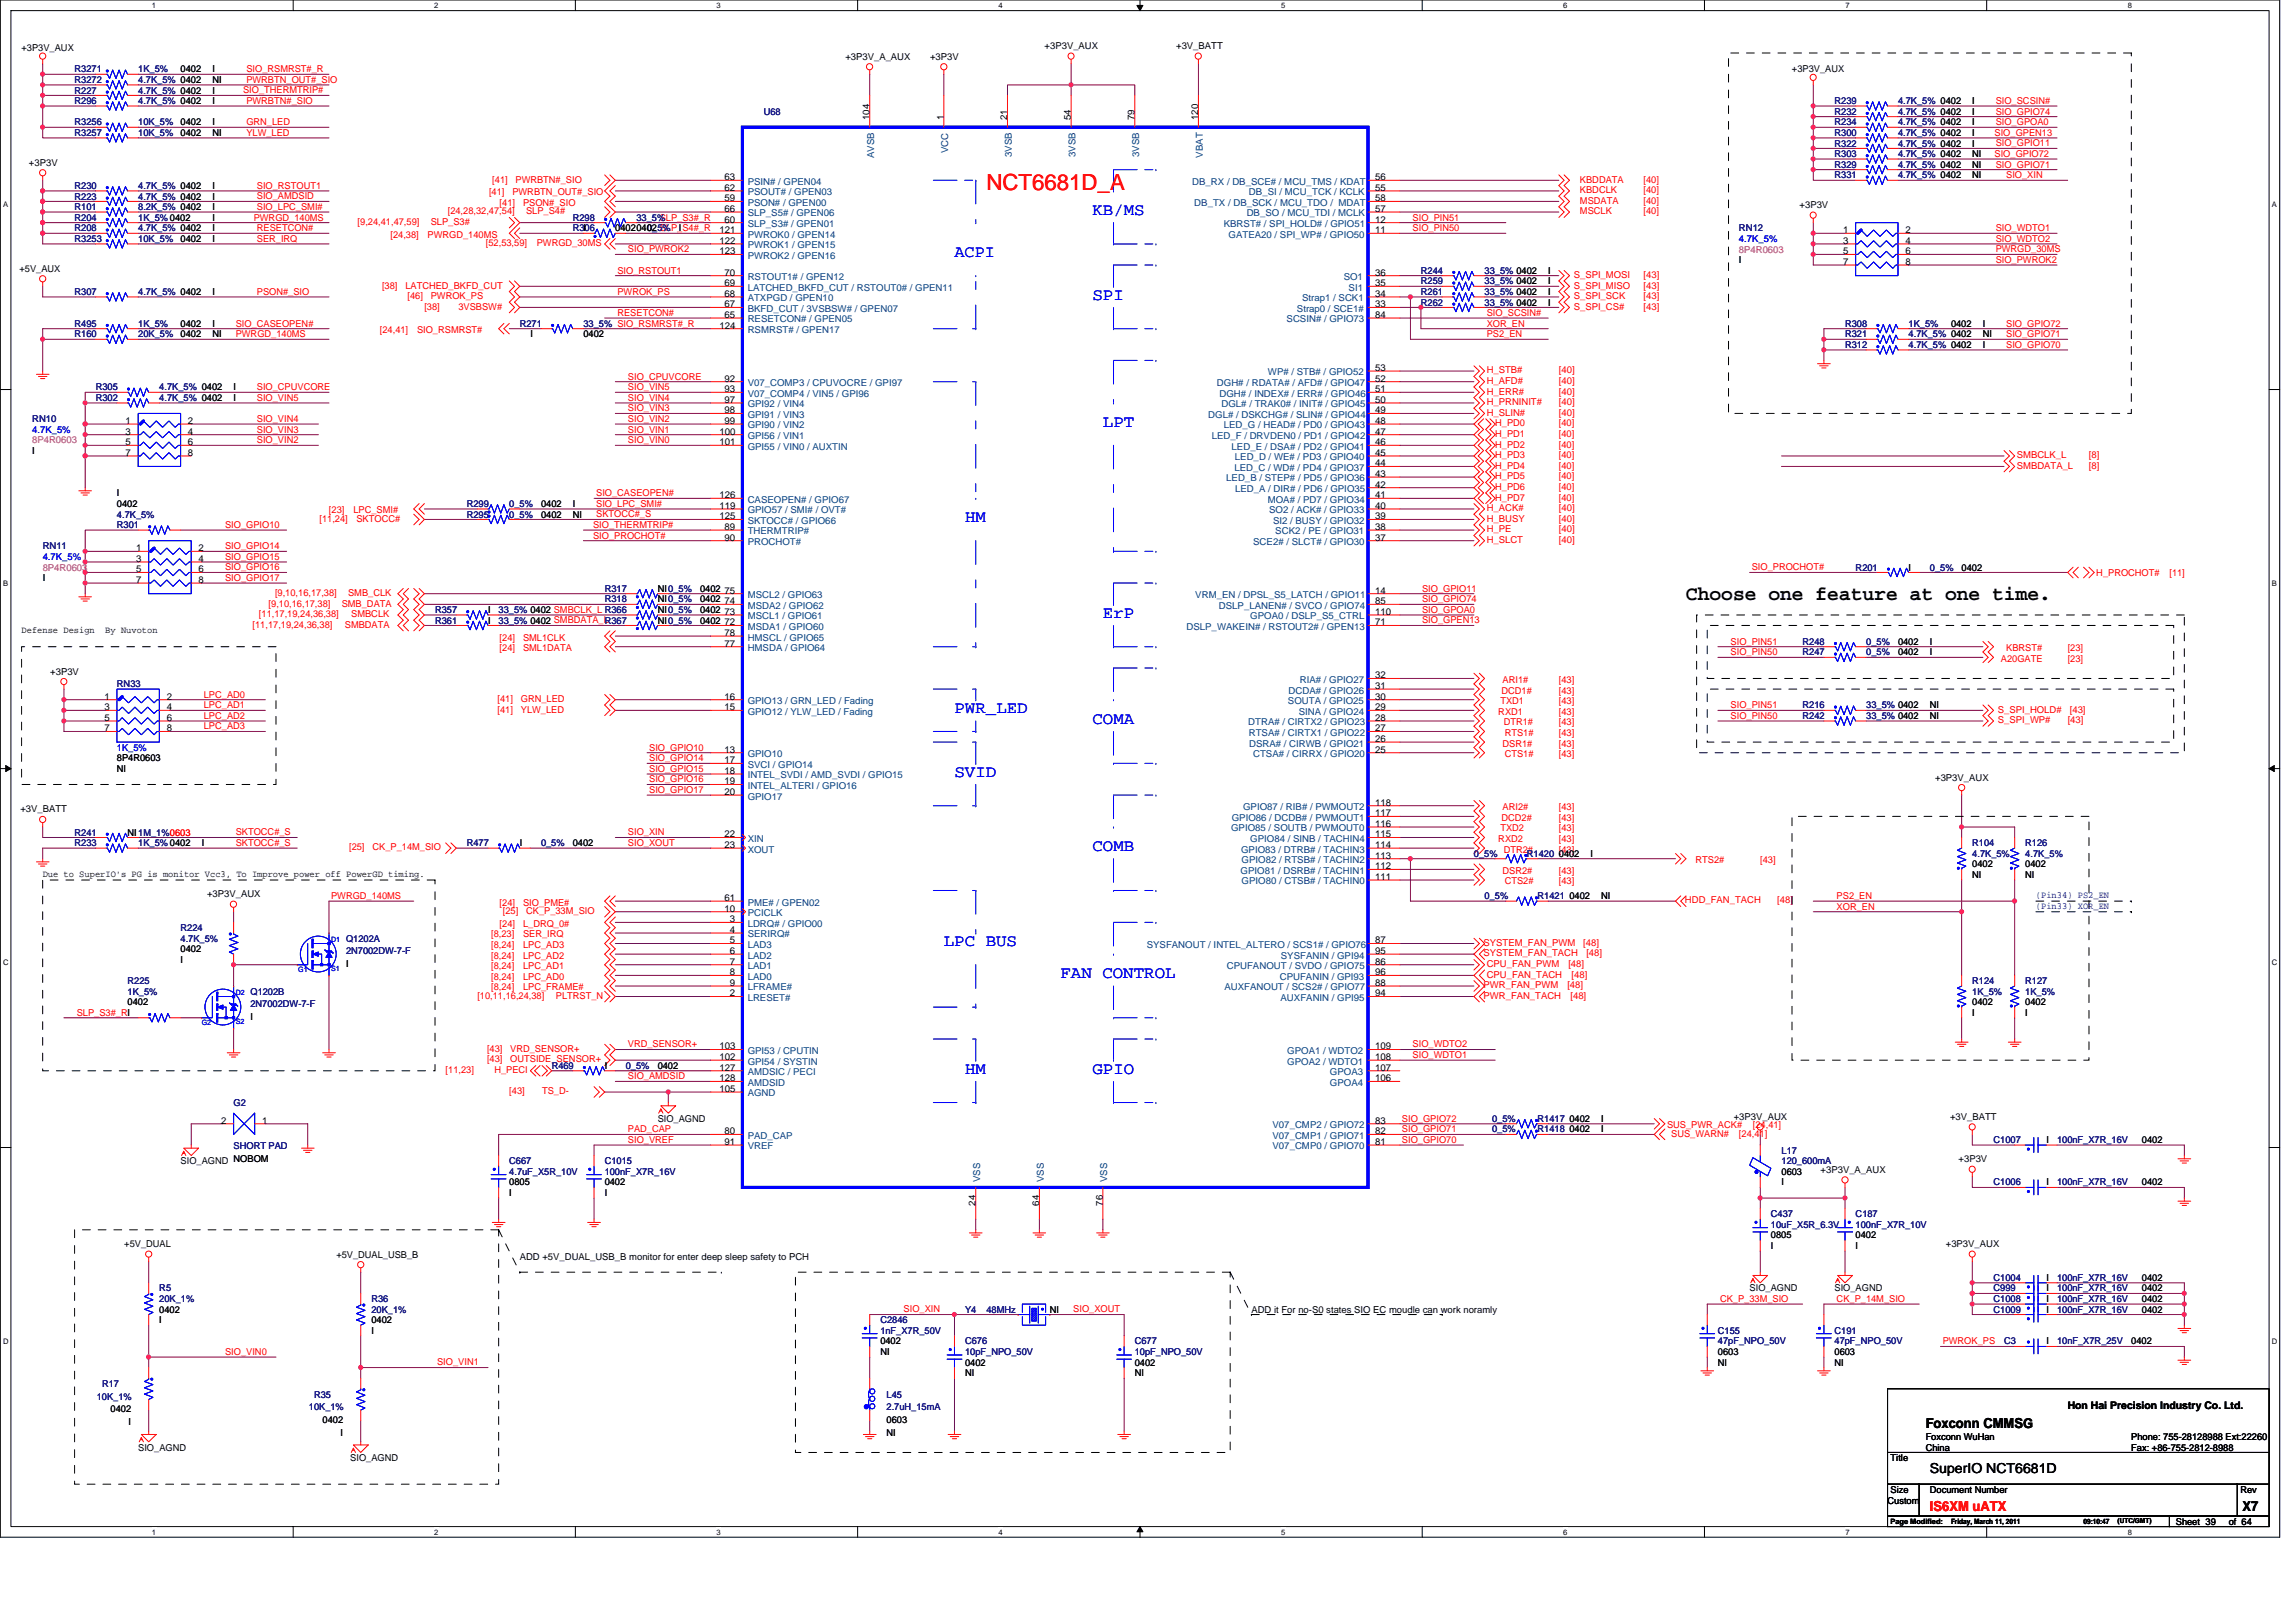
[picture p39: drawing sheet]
<svg xmlns="http://www.w3.org/2000/svg" width="297mm" height="210mm" viewBox="0 0 297 210" stroke-linecap="round" stroke-linejoin="round" font-family="sans-serif">
<defs><g id="words">
<text font-size="2.9" fill="#f00" x="127.6" y="24.5">NCT6681D_A</text>
<text font-size="2.6" x="218.1" y="77.6">Choose one feature at one time.</text>
<g font-size="2.2" fill="#00f">
<text x="141.3" y="27.8">KB/MS</text>
<text x="123.5" y="33.3">ACPI</text>
<text x="141.3" y="38.8">SPI</text>
<text x="142.7" y="55.2">LPT</text>
<text x="124.9" y="67.6">HM</text>
<text x="142.7" y="79.9">ErP</text>
<text x="123.5" y="92.3">PWR_LED</text>
<text x="141.3" y="93.6">COMA</text>
<text x="123.5" y="100.5">SVID</text>
<text x="141.3" y="110.1">COMB</text>
<text x="122.1" y="122.4">LPC BUS</text>
<text x="137.2" y="126.6">FAN CONTROL</text>
<text x="124.9" y="138.9">HM</text>
<text x="141.3" y="138.9">GPIO</text>
</g>
<g font-size="1.8">
<text x="249.1" y="184.8">Foxconn CMMSG</text>
<text x="249.7" y="190.6">SuperIO NCT6681D</text>
<text x="290.1" y="195.5">X7</text>
</g>
<text font-size="1.8" fill="#f00" x="249.7" y="195.5">IS6XM uATX</text>
<text font-size="1.4" x="267.5" y="182.3">Hon Hai Precision Industry Co. Ltd.</text>
<g font-size="1.2">
<text x="2.8" y="6.6">+3P3V_AUX</text>
<text x="23.4" y="9.4">0402</text>
<text x="27.5" y="10.7">NI</text>
<text x="27.5" y="9.4">I</text>
<text x="109.4" y="7.7">+3P3V_A_AUX</text>
<text x="120.3" y="7.7">+3P3V</text>
<text x="135.1" y="6.3">+3P3V_AUX</text>
<text x="152.2" y="6.3">+3V_BATT</text>
<text x="231.8" y="9.4">+3P3V_AUX</text>
<text x="23.4" y="16.2">0402</text>
<text x="23.4" y="17.6">0402</text>
<text x="27.5" y="12.1">I</text>
<text x="27.5" y="16.2">I</text>
<text x="27.5" y="17.6">NI</text>
<text x="27.5" y="13.5">I</text>
<text x="112.5" y="15.5" transform="rotate(-90 112.5 15.5)">104</text>
<text x="122.1" y="15.5" transform="rotate(-90 122.1 15.5)">1</text>
<text x="130.3" y="15.5" transform="rotate(-90 130.3 15.5)">21</text>
<text x="138.6" y="15.5" transform="rotate(-90 138.6 15.5)">54</text>
<text x="146.8" y="15.5" transform="rotate(-90 146.8 15.5)">79</text>
<text x="155" y="15.5" transform="rotate(-90 155 15.5)">120</text>
<text x="255.2" y="16.2">I</text>
<text x="255.2" y="14.8">I</text>
<text x="255.2" y="17.6">I</text>
<text x="255.2" y="13.5">I</text>
<text x="3.7" y="21.4">+3P3V</text>
<text x="93.7" y="23.3">63</text>
<text x="177.9" y="23.3">56</text>
<text x="255.2" y="19">I</text>
<text x="255.2" y="21.7">NI</text>
<text x="255.2" y="23.1">NI</text>
<text x="255.2" y="20.3">NI</text>
<text x="27.5" y="29.9">I</text>
<text x="27.5" y="25.8">I</text>
<text x="27.5" y="24.4">I</text>
<text x="27.5" y="27.2">I</text>
<text x="27.5" y="28.6">I</text>
<text x="75.5" y="29.9">I</text>
<text x="79.6" y="29.9">04020402 SLP_S4#_R</text>
<text x="87.8" y="29.9">I</text>
<text x="93.7" y="26">59</text>
<text x="93.7" y="28.8">60</text>
<text x="93.7" y="24.7">62</text>
<text x="93.7" y="27.4">66</text>
<text x="177.9" y="26">58</text>
<text x="177.9" y="28.8">12</text>
<text x="177.9" y="24.7">55</text>
<text x="177.9" y="27.4">57</text>
<text x="232.8" y="26.9">+3P3V</text>
<text x="2.5" y="35.1">+5V_AUX</text>
<text x="23.4" y="31.3">0402</text>
<text x="27.5" y="31.3">I</text>
<text x="93.1" y="30.2">121</text>
<text x="93.1" y="31.5">122</text>
<text x="93.1" y="32.9">123</text>
<text x="93.7" y="35.6">70</text>
<text x="177.9" y="30.2">11</text>
<text x="177.9" y="35.6">36</text>
<text x="200.3" y="35.4">I</text>
<text x="225" y="34">I</text>
<text x="238.4" y="30.2">1</text>
<text x="238.4" y="31.5">3</text>
<text x="238.4" y="32.9">5</text>
<text x="238.4" y="34.3">7</text>
<text x="246.5" y="34.3">8</text>
<text x="246.5" y="32.9">6</text>
<text x="246.5" y="31.5">4</text>
<text x="246.5" y="30.2">2</text>
<text x="27.5" y="38.2">I</text>
<text x="93.7" y="41.1">65</text>
<text x="93.7" y="39.8">67</text>
<text x="93.7" y="38.4">68</text>
<text x="93.7" y="37">69</text>
<text x="177.9" y="39.8">33</text>
<text x="177.9" y="41.1">84</text>
<text x="177.9" y="37">35</text>
<text x="177.9" y="38.4">34</text>
<text x="200.3" y="39.5">I</text>
<text x="200.3" y="36.8">I</text>
<text x="200.3" y="38.2">I</text>
<text x="23.4" y="42.3">0402</text>
<text x="23.4" y="43.6">0402</text>
<text x="27.5" y="42.3">I</text>
<text x="27.5" y="43.6">NI</text>
<text x="68.6" y="43.6">I</text>
<text x="75.5" y="43.6">0402</text>
<text x="93.1" y="42.5">124</text>
<text x="177.9" y="48">53</text>
<text x="252.4" y="42.3">0402</text>
<text x="256.5" y="43.6">NI</text>
<text x="256.5" y="42.3">I</text>
<text x="256.5" y="45">I</text>
<text x="30.2" y="51.9">I</text>
<text x="30.2" y="50.5">I</text>
<text x="93.7" y="49.4">92</text>
<text x="93.7" y="50.7">93</text>
<text x="93.7" y="52.1">97</text>
<text x="93.7" y="53.5">98</text>
<text x="177.9" y="50.7">51</text>
<text x="177.9" y="52.1">50</text>
<text x="177.9" y="53.5">49</text>
<text x="177.9" y="49.4">52</text>
<text x="4.2" y="58.7">I</text>
<text x="16.3" y="54.8">1</text>
<text x="16.3" y="56.2">3</text>
<text x="16.3" y="57.6">5</text>
<text x="16.3" y="59">7</text>
<text x="24.3" y="59">8</text>
<text x="24.3" y="57.6">6</text>
<text x="24.3" y="56.2">4</text>
<text x="24.3" y="54.8">2</text>
<text x="93.1" y="56.2">100</text>
<text x="93.1" y="57.6">101</text>
<text x="93.7" y="54.8">99</text>
<text x="177.9" y="56.2">47</text>
<text x="177.9" y="54.8">48</text>
<text x="177.9" y="57.6">46</text>
<text x="177.9" y="59">45</text>
<text x="15.1" y="65.6">0402</text>
<text x="15.1" y="64.2">I</text>
<text x="70" y="65.6">0402</text>
<text x="74.1" y="65.6">I</text>
<text x="93.1" y="65.8">119</text>
<text x="93.1" y="64.5">126</text>
<text x="177.9" y="60.3">44</text>
<text x="177.9" y="64.5">41</text>
<text x="177.9" y="63.1">42</text>
<text x="177.9" y="65.8">40</text>
<text x="177.9" y="61.7">43</text>
<text x="17.6" y="71.3">1</text>
<text x="25.7" y="71.3">2</text>
<text x="70" y="67">0402</text>
<text x="74.1" y="67">NI</text>
<text x="93.1" y="67.2">125</text>
<text x="93.7" y="68.6">89</text>
<text x="93.7" y="69.9">90</text>
<text x="177.9" y="67.2">39</text>
<text x="177.9" y="69.9">37</text>
<text x="177.9" y="68.6">38</text>
<text x="5.5" y="75.2">I</text>
<text x="17.6" y="72.7">3</text>
<text x="17.6" y="74">5</text>
<text x="17.6" y="75.4">7</text>
<text x="25.7" y="75.4">8</text>
<text x="25.7" y="74">6</text>
<text x="25.7" y="72.7">4</text>
<text x="85.1" y="76.6">NI0_5%</text>
<text x="85.1" y="77.9">NI0_5%</text>
<text x="90.6" y="76.6">0402</text>
<text x="90.6" y="77.9">0402</text>
<text x="93.7" y="76.8">75</text>
<text x="177.9" y="76.8">14</text>
<text x="246.9" y="73.8">I</text>
<text x="253.8" y="73.8">0402</text>
<text x="2.8" y="81.9">Defense Design</text>
<text x="13.6" y="81.9">By Nuvoton</text>
<text x="63.1" y="80.7">I</text>
<text x="63.1" y="79.3">I</text>
<text x="85.1" y="79.3">NI0_5%</text>
<text x="85.1" y="80.7">NI0_5%</text>
<text x="90.6" y="79.3">0402</text>
<text x="90.6" y="80.7">0402</text>
<text x="93.7" y="80.9">72</text>
<text x="93.7" y="79.5">73</text>
<text x="93.7" y="78.2">74</text>
<text x="93.7" y="83.7">77</text>
<text x="93.7" y="82.3">78</text>
<text x="177.9" y="78.2">85</text>
<text x="177.9" y="80.9">71</text>
<text x="177.9" y="79.5">110</text>
<text x="245.6" y="83.4">0402</text>
<text x="249.7" y="83.4">I</text>
<text x="6.5" y="87.3">+3P3V</text>
<text x="177.9" y="89.1">31</text>
<text x="177.9" y="87.8">32</text>
<text x="245.6" y="84.8">0402</text>
<text x="249.7" y="84.8">I</text>
<text x="13.5" y="90.5">1</text>
<text x="13.5" y="91.9">3</text>
<text x="13.5" y="93.3">5</text>
<text x="13.5" y="94.6">7</text>
<text x="21.6" y="94.6">8</text>
<text x="21.6" y="93.3">6</text>
<text x="21.6" y="91.9">4</text>
<text x="21.6" y="90.5">2</text>
<text x="93.7" y="91.9">15</text>
<text x="93.7" y="90.5">16</text>
<text x="177.9" y="96">26</text>
<text x="177.9" y="93.3">28</text>
<text x="177.9" y="94.6">27</text>
<text x="177.9" y="90.5">30</text>
<text x="177.9" y="91.9">29</text>
<text x="249.7" y="93">NI</text>
<text x="249.7" y="91.7">NI</text>
<text x="15.1" y="99.9">NI</text>
<text x="15.1" y="98.5">8P4R0603</text>
<text x="93.7" y="97.4">13</text>
<text x="93.7" y="98.7">17</text>
<text x="93.7" y="100.1">18</text>
<text x="93.7" y="101.5">19</text>
<text x="177.9" y="97.4">25</text>
<text x="250.4" y="101">+3P3V_AUX</text>
<text x="2.6" y="105.1">+3V_BATT</text>
<text x="93.7" y="102.8">20</text>
<text x="177.9" y="107">116</text>
<text x="177.9" y="105.6">117</text>
<text x="177.9" y="104.2">118</text>
<text x="5.5" y="113.5">Due to SuperIO's PG is monitor Vcc3, To Improve power off PowerGD timing.</text>
<text x="16.5" y="108.1">NI1M_1%0603</text>
<text x="26.1" y="109.5">I</text>
<text x="67.2" y="109.5">I</text>
<text x="74.1" y="109.5">0402</text>
<text x="93.7" y="108.3">22</text>
<text x="93.7" y="109.7">23</text>
<text x="177.9" y="109.7">114</text>
<text x="177.9" y="113.8">111</text>
<text x="177.9" y="111.1">113</text>
<text x="177.9" y="108.3">115</text>
<text x="177.9" y="112.5">112</text>
<text x="201.7" y="110.8">0402</text>
<text x="205.8" y="110.8">I</text>
<text x="255.2" y="112.2">0402</text>
<text x="255.2" y="113.6">NI</text>
<text x="262" y="112.2">0402</text>
<text x="262" y="113.6">NI</text>
<text x="26.8" y="116.1">+3P3V_AUX</text>
<text x="93.7" y="117.9">10</text>
<text x="93.7" y="116.6">61</text>
<text x="94.4" y="119.3">3</text>
<text x="203" y="116.3">0402</text>
<text x="207.2" y="116.3">NI</text>
<text x="23.4" y="124.6">I</text>
<text x="23.4" y="123.2">0402</text>
<text x="44.8" y="125.1">I</text>
<text x="94.4" y="120.7">4</text>
<text x="94.4" y="122">5</text>
<text x="94.4" y="123.4">6</text>
<text x="94.4" y="124.8">7</text>
<text x="177.9" y="124.8">86</text>
<text x="177.9" y="122">87</text>
<text x="177.9" y="123.4">95</text>
<text x="16.5" y="130">0402</text>
<text x="32.4" y="132">I</text>
<text x="94.4" y="128.9">2</text>
<text x="94.4" y="126.2">8</text>
<text x="94.4" y="127.6">9</text>
<text x="177.9" y="127.6">88</text>
<text x="177.9" y="128.9">94</text>
<text x="177.9" y="126.2">96</text>
<text x="255.2" y="130">0402</text>
<text x="255.2" y="131.4">I</text>
<text x="262" y="130">0402</text>
<text x="262" y="131.4">I</text>
<text x="93.1" y="137.1">102</text>
<text x="93.1" y="135.8">103</text>
<text x="177.9" y="137.1">108</text>
<text x="177.9" y="135.8">109</text>
<text x="78.2" y="138.3">I</text>
<text x="85.1" y="138.3">0402</text>
<text x="93.1" y="141.3">105</text>
<text x="93.1" y="138.5">127</text>
<text x="93.1" y="139.9">128</text>
<text x="177.9" y="139.9">106</text>
<text x="177.9" y="138.5">107</text>
<text x="28.6" y="145.4">2</text>
<text x="33.9" y="145.4">1</text>
<text x="85.1" y="145.1">SIO_AGND</text>
<text x="93.7" y="148.1">91</text>
<text x="93.7" y="146.7">80</text>
<text x="177.9" y="148.1">81</text>
<text x="177.9" y="146.7">82</text>
<text x="177.9" y="145.4">83</text>
<text x="203" y="145.1">0402</text>
<text x="203" y="146.5">0402</text>
<text x="207.2" y="145.1">I</text>
<text x="207.2" y="146.5">I</text>
<text x="224.3" y="144.9">+3P3V_AUX</text>
<text x="252.3" y="144.9">+3V_BATT</text>
<text x="264.8" y="147.9">I</text>
<text x="277.1" y="147.9">0402</text>
<text x="23.4" y="150.6">SIO_AGND NOBOM</text>
<text x="65.9" y="153.4">0805</text>
<text x="65.9" y="154.7">I</text>
<text x="78.2" y="154.7">I</text>
<text x="78.2" y="153.4">0402</text>
<text x="126.2" y="156" transform="rotate(-90 126.2 156)">24</text>
<text x="134.4" y="156" transform="rotate(-90 134.4 156)">64</text>
<text x="142.7" y="156" transform="rotate(-90 142.7 156)">76</text>
<text x="230.5" y="153.4">I</text>
<text x="230.5" y="152">0603</text>
<text x="235.5" y="151.7">+3P3V_A_AUX</text>
<text x="253.4" y="150.3">+3P3V</text>
<text x="264.8" y="153.4">I</text>
<text x="277.1" y="153.4">0402</text>
<text x="16.1" y="161.3">+5V_DUAL</text>
<text x="229.1" y="160.2">0805</text>
<text x="229.1" y="161.6">I</text>
<text x="240.1" y="161.6">I</text>
<text x="240.1" y="160.2">0402</text>
<text x="251.7" y="161.3">+3P3V_AUX</text>
<text x="43.5" y="162.7">+5V_DUAL_USB_B</text>
<text x="67.2" y="163">ADD +5V_DUAL_USB_B monitor for enter deep sleep safety to PCH</text>
<text x="226.4" y="167.1">SIO_AGND</text>
<text x="237.3" y="167.1">SIO_AGND</text>
<text x="264.8" y="167.1">I</text>
<text x="264.8" y="165.7">I</text>
<text x="277.1" y="167.1">0402</text>
<text x="277.1" y="165.7">0402</text>
<text x="20.6" y="169.8">0402</text>
<text x="20.6" y="171.2">I</text>
<text x="48" y="171.2">0402</text>
<text x="48" y="172.6">I</text>
<text x="113.9" y="173.9">0402</text>
<text x="135.8" y="169.8">NI</text>
<text x="161.9" y="169.8">ADD it For no-S0 states SIO EC moudle can work noramly</text>
<text x="264.8" y="173.9">I</text>
<text x="264.8" y="169.8">I</text>
<text x="264.8" y="168.5">I</text>
<text x="275.7" y="173.9">0402</text>
<text x="277.1" y="169.8">0402</text>
<text x="277.1" y="168.5">0402</text>
<text x="113.9" y="175.3">NI</text>
<text x="124.9" y="176.7">0402</text>
<text x="124.9" y="178.1">NI</text>
<text x="146.8" y="176.7">0402</text>
<text x="146.8" y="178.1">NI</text>
<text x="222.2" y="176.7">NI</text>
<text x="222.2" y="175.3">0603</text>
<text x="237.3" y="176.7">NI</text>
<text x="237.3" y="175.3">0603</text>
<text x="14.3" y="182.7">0402</text>
<text x="16.6" y="184.4">I</text>
<text x="41.7" y="184.1">0402</text>
<text x="44.1" y="185.7">I</text>
<text x="114.7" y="184.1">0603</text>
<text x="114.7" y="185.7">NI</text>
<text x="17.9" y="187.7">SIO_AGND</text>
<text x="45.3" y="189">SIO_AGND</text>
<text x="244.6" y="189">Title</text>
<text x="249.1" y="186.3">Foxconn WuHan</text>
<text x="249.1" y="187.7">China</text>
<text x="275.7" y="186.3">Phone: 755-28128988 Ext:22260</text>
<text x="275.7" y="187.7">Fax: +86-755-2812-8988</text>
<text x="244.2" y="194.5">Custom</text>
<text x="244.6" y="193.1">Size</text>
<text x="249.7" y="193.1">Document Number</text>
<text x="281.5" y="197.3">Sheet 39</text>
<text x="288.4" y="197.3">of 64</text>
<text x="289.9" y="193.1">Rev</text>
</g>
<g font-size="1.2" fill="#000080">
<text x="9.6" y="10.7">R3272</text>
<text x="9.6" y="9.4">R3271</text>
<text x="17.9" y="10.7">4.7K_5% 0402</text>
<text x="17.9" y="9.4">1K_5%</text>
<text x="9.6" y="12.1">R227</text>
<text x="9.6" y="16.2">R3256</text>
<text x="9.6" y="17.6">R3257</text>
<text x="9.6" y="13.5">R296</text>
<text x="17.9" y="16.2">10K_5%</text>
<text x="17.9" y="17.6">10K_5%</text>
<text x="17.9" y="12.1">4.7K_5% 0402</text>
<text x="17.9" y="13.5">4.7K_5% 0402</text>
<text x="98.8" y="14.8">U68</text>
<text x="237.3" y="16.2">R234</text>
<text x="237.3" y="14.8">R232</text>
<text x="237.3" y="17.6">R300</text>
<text x="237.3" y="13.5">R239</text>
<text x="245.6" y="16.2">4.7K_5% 0402</text>
<text x="245.6" y="14.8">4.7K_5% 0402</text>
<text x="245.6" y="17.6">4.7K_5% 0402</text>
<text x="245.6" y="13.5">4.7K_5% 0402</text>
<text x="237.3" y="19">R322</text>
<text x="237.3" y="21.7">R329</text>
<text x="237.3" y="23.1">R331</text>
<text x="237.3" y="20.3">R303</text>
<text x="245.6" y="19">4.7K_5% 0402</text>
<text x="245.6" y="21.7">4.7K_5% 0402</text>
<text x="245.6" y="23.1">4.7K_5% 0402</text>
<text x="245.6" y="20.3">4.7K_5% 0402</text>
<text x="9.6" y="29.9">R208</text>
<text x="9.6" y="28.6">R204</text>
<text x="9.6" y="25.8">R223</text>
<text x="9.6" y="24.4">R230</text>
<text x="9.6" y="27.2">R101</text>
<text x="17.9" y="29.9">4.7K_5% 0402</text>
<text x="17.9" y="28.6">1K_5% 0402</text>
<text x="17.9" y="25.8">4.7K_5% 0402</text>
<text x="17.9" y="24.4">4.7K_5% 0402</text>
<text x="17.9" y="27.2">8.2K_5% 0402</text>
<text x="74.1" y="29.9">R306</text>
<text x="74.1" y="28.6">R298</text>
<text x="82.3" y="28.6">33_5%</text>
<text x="83.7" y="29.9">0_5%</text>
<text x="225" y="29.9">RN12</text>
<text x="9.6" y="31.3">R3253</text>
<text x="17.9" y="31.3">10K_5%</text>
<text x="183.8" y="35.4">R244</text>
<text x="192.1" y="35.4">33_5% 0402</text>
<text x="9.6" y="38.2">R307</text>
<text x="17.9" y="38.2">4.7K_5% 0402</text>
<text x="183.8" y="39.5">R262</text>
<text x="183.8" y="36.8">R259</text>
<text x="183.8" y="38.2">R261</text>
<text x="192.1" y="39.5">33_5% 0402</text>
<text x="192.1" y="36.8">33_5% 0402</text>
<text x="192.1" y="38.2">33_5% 0402</text>
<text x="9.6" y="42.3">R495</text>
<text x="9.6" y="43.6">R160</text>
<text x="17.9" y="42.3">1K_5%</text>
<text x="17.9" y="43.6">20K_5%</text>
<text x="67.2" y="42.3">R271</text>
<text x="75.5" y="42.3">33_5% SIO_RSMRST#_R</text>
<text x="238.7" y="43.6">R321</text>
<text x="238.7" y="42.3">R308</text>
<text x="238.7" y="45">R312</text>
<text x="246.9" y="43.6">4.7K_5% 0402</text>
<text x="246.9" y="42.3">1K_5%</text>
<text x="246.9" y="45">4.7K_5% 0402</text>
<text x="12.4" y="51.9">R302</text>
<text x="12.4" y="50.5">R305</text>
<text x="20.6" y="51.9">4.7K_5% 0402</text>
<text x="20.6" y="50.5">4.7K_5% 0402</text>
<text x="4.2" y="54.6">RN10</text>
<text x="60.4" y="65.6">R299</text>
<text x="65.9" y="65.6">0_5%</text>
<text x="5.5" y="71.1">RN11</text>
<text x="15.1" y="68.3">R301</text>
<text x="15.1" y="67">4.7K_5%</text>
<text x="60.4" y="67">R295</text>
<text x="65.9" y="67">0_5%</text>
<text x="78.2" y="76.6">R317</text>
<text x="78.2" y="77.9">R318</text>
<text x="240.1" y="73.8">R201</text>
<text x="249.7" y="73.8">0_5%</text>
<text x="56.3" y="80.7">R361</text>
<text x="56.3" y="79.3">R357</text>
<text x="64.5" y="80.7">33_5% 0402 SMBDATA_LR367</text>
<text x="64.5" y="79.3">33_5% 0402 SMBCLK_L R366</text>
<text x="233.2" y="83.4">R248</text>
<text x="241.4" y="83.4">0_5%</text>
<text x="15.1" y="88.9">RN33</text>
<text x="233.2" y="84.8">R247</text>
<text x="241.4" y="84.8">0_5%</text>
<text x="233.2" y="93">R242</text>
<text x="233.2" y="91.7">R216</text>
<text x="241.4" y="93">33_5% 0402</text>
<text x="241.4" y="91.7">33_5% 0402</text>
<text x="9.6" y="108.1">R241</text>
<text x="9.6" y="109.5">R233</text>
<text x="17.9" y="109.5">1K_5% 0402</text>
<text x="60.4" y="109.5">R477</text>
<text x="70" y="109.5">0_5%</text>
<text x="190.7" y="110.8">0_5%</text>
<text x="197.5" y="110.8">R1420</text>
<text x="255.2" y="109.5">R104</text>
<text x="255.2" y="110.8">4.7K_5%</text>
<text x="262" y="109.5">R126</text>
<text x="262" y="110.8">4.7K_5%</text>
<text x="192.1" y="116.3">0_5%</text>
<text x="198.9" y="116.3">R1421</text>
<text x="263.4" y="116.2">(Pin34) PS2_EN</text>
<text x="263.4" y="117.6">(Pin33) XOR_EN</text>
<text x="23.4" y="121.8">4.7K_5%</text>
<text x="23.4" y="120.5">R224</text>
<text x="44.8" y="121.8">Q1202A</text>
<text x="44.8" y="123.5">2N7002DW-7-F</text>
<text x="16.5" y="127.3">R225</text>
<text x="16.5" y="128.7">1K_5%</text>
<text x="32.4" y="128.7">Q1202B</text>
<text x="32.4" y="130.3">2N7002DW-7-F</text>
<text x="255.2" y="127.3">R124</text>
<text x="255.2" y="128.7">1K_5%</text>
<text x="262" y="127.3">R127</text>
<text x="262" y="128.7">1K_5%</text>
<text x="30.2" y="143.1">G2</text>
<text x="71.4" y="138.3">R469</text>
<text x="81" y="138.3">0_5%</text>
<text x="30.2" y="148.7">SHORT PAD</text>
<text x="193" y="145.1">0_5%</text>
<text x="193" y="146.5">0_5%</text>
<text x="198.9" y="145.1">R1417</text>
<text x="198.9" y="146.5">R1418</text>
<text x="230.5" y="149.3">L17</text>
<text x="257.9" y="147.9">C1007</text>
<text x="266.1" y="147.9">100nF_X7R_16V</text>
<text x="65.9" y="150.6">C667</text>
<text x="65.9" y="152">4.7uF_X5R_10V</text>
<text x="78.2" y="150.6">C1015</text>
<text x="78.2" y="152">100nF_X7R_16V</text>
<text x="230.5" y="150.6">120_600mA</text>
<text x="257.9" y="153.4">C1006</text>
<text x="266.1" y="153.4">100nF_X7R_16V</text>
<text x="229.1" y="157.5">C437</text>
<text x="229.1" y="158.9">10uF_X5R_6.3V</text>
<text x="240.1" y="157.5">C187</text>
<text x="240.1" y="158.9">100nF_X7R_10V</text>
<text x="20.6" y="167.1">R5</text>
<text x="257.9" y="167.1">C999</text>
<text x="257.9" y="165.7">C1004</text>
<text x="266.1" y="165.7">100nF_X7R_16V</text>
<text x="266.1" y="167.1">100nF_X7R_16V</text>
<text x="20.6" y="168.5">20K_1%</text>
<text x="48" y="168.5">R36</text>
<text x="48" y="169.8">20K_1%</text>
<text x="113.9" y="171.2">C2846</text>
<text x="113.9" y="172.6">1nF_X7R_50V</text>
<text x="124.9" y="169.8">Y4</text>
<text x="124.9" y="173.9">C676</text>
<text x="127.6" y="169.8">48MHz</text>
<text x="146.8" y="173.9">C677</text>
<text x="222.2" y="172.6">C155</text>
<text x="222.2" y="173.9">47pF_NPO_50V</text>
<text x="237.3" y="172.6">C191</text>
<text x="237.3" y="173.9">47pF_NPO_50V</text>
<text x="257.9" y="169.8">C1009</text>
<text x="257.9" y="168.5">C1008</text>
<text x="259.3" y="173.9">C3</text>
<text x="266.1" y="169.8">100nF_X7R_16V</text>
<text x="266.1" y="168.5">100nF_X7R_16V</text>
<text x="266.1" y="173.9">10nF_X7R_25V</text>
<text x="13.2" y="179.4">R17</text>
<text x="124.9" y="175.3">10pF_NPO_50V</text>
<text x="146.8" y="175.3">10pF_NPO_50V</text>
<text x="12.5" y="181.1">10K_1%</text>
<text x="40" y="182.5">10K_1%</text>
<text x="40.6" y="180.8">R35</text>
<text x="114.7" y="180.8">L45</text>
<text x="114.7" y="182.5">2.7uH_15mA</text>
</g>
<g font-size="1.2" fill="#f00">
<text x="31.9" y="10.7">PWRBTN_OUT#_SIO</text>
<text x="31.9" y="9.3">SIO_RSMRST#_R</text>
<text x="31.5" y="12.1">SIO_THERMTRIP#</text>
<text x="31.9" y="13.4">PWRBTN#_SIO</text>
<text x="31.9" y="16.2">GRN_LED</text>
<text x="31.9" y="17.6">YLW_LED</text>
<text x="258" y="17.6">SIO_GPEN13</text>
<text x="258.2" y="13.4">SIO_SCSIN#</text>
<text x="258.2" y="16.2">SIO_GPOA0</text>
<text x="258.2" y="14.8">SIO_GPIO74</text>
<text x="63.7" y="23.6">[41]</text>
<text x="66.7" y="23.6">PWRBTN#_SIO</text>
<text x="204.4" y="23.6">KBDDATA</text>
<text x="212.6" y="23.6">[40]</text>
<text x="258" y="20.3">SIO_GPIO72</text>
<text x="258.2" y="18.9">SIO_GPIO11</text>
<text x="258.2" y="21.7">SIO_GPIO71</text>
<text x="259.5" y="23.1">SIO_XIN</text>
<text x="32.8" y="28.5">PWRGD_140MS</text>
<text x="33.2" y="29.9">RESETCON#</text>
<text x="33.2" y="24.4">SIO_RSTOUT1</text>
<text x="33.2" y="27.2">SIO_LPC_SMI#</text>
<text x="33.2" y="25.8">SIO_AMDSID</text>
<text x="46.3" y="29.1">[9,24,41,47,59]</text>
<text x="55.7" y="29.1">SLP_S3#</text>
<text x="57.9" y="27.7">[24,28,32,47,54]</text>
<text x="63.3" y="25.3">[41]</text>
<text x="64.6" y="26.6">[41]</text>
<text x="66.3" y="25.3">PWRBTN_OUT#_SIO</text>
<text x="67.7" y="26.6">PSON#_SIO</text>
<text x="68.1" y="27.7">SLP_S4#</text>
<text x="85.4" y="28.5">SLP_S3#_R</text>
<text x="182.7" y="28.5">SIO_PIN51</text>
<text x="182.7" y="29.9">SIO_PIN50</text>
<text x="204.4" y="25">KBDCLK</text>
<text x="204.4" y="26.4">MSDATA</text>
<text x="204.4" y="27.7">MSCLK</text>
<text x="212.6" y="25">[40]</text>
<text x="212.6" y="27.7">[40]</text>
<text x="212.6" y="26.4">[40]</text>
<text x="258.2" y="29.9">SIO_WDTO1</text>
<text x="33.2" y="31.3">SER_IRQ</text>
<text x="50.5" y="30.8">[24,38]</text>
<text x="55.3" y="30.8">PWRGD_140MS</text>
<text x="62.9" y="31.9">[52,53,59]</text>
<text x="69.4" y="31.9">PWRGD_30MS</text>
<text x="79.9" y="35.4">SIO_RSTOUT1</text>
<text x="81.2" y="32.6">SIO_PWROK2</text>
<text x="203.6" y="36">S_SPI_MOSI</text>
<text x="212.6" y="36">[43]</text>
<text x="258.2" y="34">SIO_PWROK2</text>
<text x="258.2" y="32.6">PWRGD_30MS</text>
<text x="258.2" y="31.3">SIO_WDTO2</text>
<text x="33.2" y="38.1">PSON#_SIO</text>
<text x="49.4" y="37.3">[38]</text>
<text x="52.4" y="37.3">LATCHED_BKFD_CUT</text>
<text x="52.7" y="38.7">[46]</text>
<text x="54.9" y="40.1">[38]</text>
<text x="55.7" y="38.7">PWROK_PS</text>
<text x="59.3" y="40.1">3VSBSW#</text>
<text x="79.9" y="38.1">PWROK_PS</text>
<text x="79.9" y="40.9">RESETCON#</text>
<text x="192.3" y="40.9">SIO_SCSIN#</text>
<text x="203.6" y="40.1">S_SPI_CS#</text>
<text x="203.6" y="37.3">S_SPI_MISO</text>
<text x="203.6" y="38.7">S_SPI_SCK</text>
<text x="212.6" y="40.1">[43]</text>
<text x="212.6" y="38.7">[43]</text>
<text x="212.6" y="37.3">[43]</text>
<text x="30.5" y="43.6">PWRGD_140MS</text>
<text x="30.5" y="42.2">SIO_CASEOPEN#</text>
<text x="49.1" y="43.1">[24,41]</text>
<text x="54" y="43.1">SIO_RSMRST#</text>
<text x="192.3" y="43.6">PS2_EN</text>
<text x="192.3" y="42.2">XOR_EN</text>
<text x="259.5" y="45">SIO_GPIO70</text>
<text x="259.5" y="42.2">SIO_GPIO72</text>
<text x="259.5" y="43.6">SIO_GPIO71</text>
<text x="33.2" y="51.9">SIO_VIN5</text>
<text x="33.2" y="50.5">SIO_CPUVCORE</text>
<text x="81.2" y="49.1">SIO_CPUVCORE</text>
<text x="81.2" y="53.2">SIO_VIN3</text>
<text x="81.2" y="51.9">SIO_VIN4</text>
<text x="81.2" y="50.5">SIO_VIN5</text>
<text x="192.3" y="51.1">H_ERR#</text>
<text x="192.3" y="53.8">H_SLIN#</text>
<text x="192.3" y="52.4">H_PRNINIT#</text>
<text x="192.3" y="48.3">H_STB#</text>
<text x="192.3" y="49.7">H_AFD#</text>
<text x="201.7" y="51.1">[40]</text>
<text x="201.7" y="53.8">[40]</text>
<text x="201.7" y="52.4">[40]</text>
<text x="201.7" y="49.7">[40]</text>
<text x="201.7" y="48.3">[40]</text>
<text x="33.2" y="54.6">SIO_VIN4</text>
<text x="33.2" y="57.3">SIO_VIN2</text>
<text x="33.2" y="56">SIO_VIN3</text>
<text x="81.2" y="57.3">SIO_VIN0</text>
<text x="81.2" y="56">SIO_VIN1</text>
<text x="81.2" y="54.6">SIO_VIN2</text>
<text x="193.4" y="56.5">H_PD1</text>
<text x="193.4" y="55.2">H_PD0</text>
<text x="193.4" y="59.3">H_PD3</text>
<text x="193.4" y="57.9">H_PD2</text>
<text x="201.7" y="56.5">[40]</text>
<text x="201.7" y="55.2">[40]</text>
<text x="201.7" y="59.3">[40]</text>
<text x="201.7" y="57.9">[40]</text>
<text x="260.9" y="59.3">SMBCLK_L</text>
<text x="270.3" y="59.3">[8]</text>
<text x="77.1" y="64.2">SIO_CASEOPEN#</text>
<text x="77.1" y="65.6">SIO_LPC_SMI#</text>
<text x="193.4" y="62">H_PD5</text>
<text x="193.4" y="60.7">H_PD4</text>
<text x="193.4" y="64.8">H_PD7</text>
<text x="193.4" y="63.4">H_PD6</text>
<text x="201.7" y="62">[40]</text>
<text x="201.7" y="60.7">[40]</text>
<text x="201.7" y="64.8">[40]</text>
<text x="201.7" y="63.4">[40]</text>
<text x="260.9" y="60.7">SMBDATA_L</text>
<text x="270.3" y="60.7">[8]</text>
<text x="29.1" y="68.3">SIO_GPIO10</text>
<text x="29.1" y="71.1">SIO_GPIO14</text>
<text x="41.3" y="67.5">[11,24]</text>
<text x="42.6" y="66.4">[23]</text>
<text x="45.7" y="66.4">LPC_SMI#</text>
<text x="46.1" y="67.5">SKTOCC#</text>
<text x="76.7" y="68.3">SIO_THERMTRIP#</text>
<text x="76.7" y="69.7">SIO_PROCHOT#</text>
<text x="77.1" y="66.9">SKTOCC#_S</text>
<text x="192.3" y="67.5">H_BUSY</text>
<text x="192.3" y="70.3">H_SLCT</text>
<text x="192.3" y="66.1">H_ACK#</text>
<text x="192.3" y="68.9">H_PE</text>
<text x="201.7" y="66.1">[40]</text>
<text x="201.7" y="67.5">[40]</text>
<text x="201.7" y="70.3">[40]</text>
<text x="201.7" y="68.9">[40]</text>
<text x="29.1" y="75.2">SIO_GPIO17</text>
<text x="29.1" y="72.4">SIO_GPIO15</text>
<text x="29.1" y="73.8">SIO_GPIO16</text>
<text x="35.6" y="77.1">[9,10,16,17,38]</text>
<text x="45" y="77.1">SMB_CLK</text>
<text x="184" y="77.9">SIO_GPIO74</text>
<text x="184" y="76.5">SIO_GPIO11</text>
<text x="226.6" y="73.8">SIO_PROCHOT#</text>
<text x="271.2" y="74.5">H_PROCHOT#</text>
<text x="280.7" y="74.5">[11]</text>
<text x="32.7" y="81.2">[11,17,19,24,36,38]</text>
<text x="33.5" y="79.9">[11,17,19,24,36,38]</text>
<text x="34.8" y="78.5">[9,10,16,17,38]</text>
<text x="44.2" y="78.5">SMB_DATA</text>
<text x="44.6" y="81.2">SMBDATA</text>
<text x="45.4" y="79.9">SMBCLK</text>
<text x="64.6" y="82.9">[24]</text>
<text x="67.7" y="82.9">SML1CLK</text>
<text x="184" y="80.6">SIO_GPEN13</text>
<text x="184" y="79.3">SIO_GPOA0</text>
<text x="223.9" y="83.4">SIO_PIN51</text>
<text x="64.6" y="84.2">[24]</text>
<text x="67.7" y="84.2">SML1DATA</text>
<text x="194.3" y="89.7">DCD1#</text>
<text x="194.4" y="88.3">ARI1#</text>
<text x="201.7" y="89.7">[43]</text>
<text x="201.7" y="88.3">[43]</text>
<text x="223.9" y="84.8">SIO_PIN50</text>
<text x="258.9" y="85.6">A20GATE</text>
<text x="259.5" y="84.2">KBRST#</text>
<text x="267.5" y="84.2">[23]</text>
<text x="267.5" y="85.6">[23]</text>
<text x="26.4" y="93">LPC_AD2</text>
<text x="26.4" y="91.6">LPC_AD1</text>
<text x="26.4" y="90.3">LPC_AD0</text>
<text x="26.4" y="94.4">LPC_AD3</text>
<text x="64.4" y="92.2">[41]</text>
<text x="64.4" y="90.8">[41]</text>
<text x="67.4" y="92.2">YLW_LED</text>
<text x="67.4" y="90.8">GRN_LED</text>
<text x="193.8" y="92.5">RXD1</text>
<text x="194.1" y="91.1">TXD1</text>
<text x="194.5" y="93.9">DTR1#</text>
<text x="194.7" y="95.2">RTS1#</text>
<text x="201.7" y="93.9">[43]</text>
<text x="201.7" y="92.5">[43]</text>
<text x="201.7" y="95.2">[43]</text>
<text x="201.7" y="91.1">[43]</text>
<text x="223.9" y="91.6">SIO_PIN51</text>
<text x="223.9" y="93">SIO_PIN50</text>
<text x="258.5" y="93.6">S_SPI_WP#</text>
<text x="258.5" y="92.2">S_SPI_HOLD#</text>
<text x="267.5" y="93.6">[43]</text>
<text x="267.8" y="92.2">[43]</text>
<text x="84" y="97.1">SIO_GPIO10</text>
<text x="84" y="98.5">SIO_GPIO14</text>
<text x="84" y="99.9">SIO_GPIO15</text>
<text x="84" y="101.2">SIO_GPIO16</text>
<text x="194.4" y="96.6">DSR1#</text>
<text x="194.7" y="98">CTS1#</text>
<text x="201.7" y="96.6">[43]</text>
<text x="201.7" y="98">[43]</text>
<text x="84" y="102.6">SIO_GPIO17</text>
<text x="194.1" y="107.6">TXD2</text>
<text x="194.3" y="106.2">DCD2#</text>
<text x="194.4" y="104.8">ARI2#</text>
<text x="201.7" y="106.2">[43]</text>
<text x="201.7" y="104.8">[43]</text>
<text x="201.7" y="107.6">[43]</text>
<text x="30.5" y="109.5">SKTOCC#_S</text>
<text x="30.5" y="108.1">SKTOCC#_S</text>
<text x="45.2" y="110">[25]</text>
<text x="48.2" y="110">CK_P_14M_SIO</text>
<text x="81.2" y="108.1">SIO_XIN</text>
<text x="81.2" y="109.5">SIO_XOUT</text>
<text x="193.8" y="108.9">RXD2</text>
<text x="194.4" y="113.1">DSR2#</text>
<text x="194.5" y="110.3">DTR2#</text>
<text x="201.7" y="113.1">[43]</text>
<text x="201.7" y="110.3">[43]</text>
<text x="201.7" y="108.9">[43]</text>
<text x="219.4" y="111.7">RTS2#</text>
<text x="227.7" y="111.7">[43]</text>
<text x="42.8" y="116.3">PWRGD_140MS</text>
<text x="64.6" y="119.9">[24]</text>
<text x="64.6" y="117.2">[24]</text>
<text x="65.1" y="118.3">[25]</text>
<text x="67.7" y="119.9">L_DRQ_0#</text>
<text x="67.7" y="117.2">SIO_PME#</text>
<text x="68.1" y="118.3">CK_P_33M_SIO</text>
<text x="194.7" y="114.4">CTS2#</text>
<text x="201.7" y="114.4">[43]</text>
<text x="218" y="116.9">HDD_FAN_TACH</text>
<text x="229.9" y="116.9">[48]</text>
<text x="237.6" y="117.7">XOR_EN</text>
<text x="237.6" y="116.3">PS2_EN</text>
<text x="63.5" y="125.4">[8,24]</text>
<text x="63.5" y="122.6">[8,24]</text>
<text x="63.5" y="124">[8,24]</text>
<text x="63.5" y="121.3">[8,23]</text>
<text x="67.7" y="125.4">LPC_AD1</text>
<text x="67.7" y="122.6">LPC_AD3</text>
<text x="67.7" y="124">LPC_AD2</text>
<text x="67.7" y="121.3">SER_IRQ</text>
<text x="191.9" y="122.4">SYSTEM_FAN_PWM</text>
<text x="191.9" y="123.7">SYSTEM_FAN_TACH</text>
<text x="192.3" y="125.1">CPU_FAN_PWM</text>
<text x="202.9" y="125.1">[48]</text>
<text x="204.8" y="122.4">[48]</text>
<text x="205.2" y="123.7">[48]</text>
<text x="9.9" y="131.4">SLP_S3#_RI</text>
<text x="61.8" y="129.2">[10,11,16,24,38]</text>
<text x="63.5" y="126.8">[8,24]</text>
<text x="63.5" y="128.1">[8,24]</text>
<text x="67.7" y="126.8">LPC_AD0</text>
<text x="67.7" y="128.1">LPC_FRAME#</text>
<text x="71.9" y="129.2">PLTRST_N</text>
<text x="191.9" y="127.9">PWR_FAN_PWM</text>
<text x="191.9" y="129.2">PWR_FAN_TACH</text>
<text x="192.3" y="126.5">CPU_FAN_TACH</text>
<text x="202.8" y="127.9">[48]</text>
<text x="203.2" y="129.2">[48]</text>
<text x="203.3" y="126.5">[48]</text>
<text x="63" y="136.1">[43]</text>
<text x="63" y="137.5">[43]</text>
<text x="66" y="136.1">VRD_SENSOR+</text>
<text x="66" y="137.5">OUTSIDE_SENSOR+</text>
<text x="81.2" y="135.5">VRD_SENSOR+</text>
<text x="182.7" y="135.5">SIO_WDTO2</text>
<text x="182.7" y="136.9">SIO_WDTO1</text>
<text x="57.7" y="138.8">[11,23]</text>
<text x="64" y="138.8">H_PECI</text>
<text x="65.9" y="141.6">[43]</text>
<text x="70.1" y="141.6">TS_D-</text>
<text x="81.2" y="139.6">SIO_AMDSID</text>
<text x="81.2" y="147.9">SIO_VREF</text>
<text x="81.2" y="146.5">PAD_CAP</text>
<text x="181.4" y="145.1">SIO_GPIO72</text>
<text x="181.4" y="146.5">SIO_GPIO71</text>
<text x="181.4" y="147.9">SIO_GPIO70</text>
<text x="215.7" y="146">SUS_PWR_ACK#</text>
<text x="216.2" y="147.1">SUS_WARN#</text>
<text x="225" y="147.1">[24,41]</text>
<text x="226.8" y="146">[24,41]</text>
<text x="116.9" y="169.8">SIO_XIN</text>
<text x="138.8" y="169.8">SIO_XOUT</text>
<text x="222.5" y="168.4">CK_P_33M_SIO</text>
<text x="237.6" y="168.4">CK_P_14M_SIO</text>
<text x="251.3" y="173.9">PWROK_PS</text>
<text x="29.1" y="175.3">SIO_VIN0</text>
<text x="56.6" y="176.7">SIO_VIN1</text>
</g>
<g font-size="1.2" fill="#004080">
<text x="96.7" y="23.9">PSIN# / GPEN04</text>
<text x="113.1" y="20.4" transform="rotate(-90 113.1 20.4)">AVSB</text>
<text x="122.7" y="19.8" transform="rotate(-90 122.7 19.8)">VCC</text>
<text x="130.9" y="20.3" transform="rotate(-90 130.9 20.3)">3VSB</text>
<text x="139.1" y="20.3" transform="rotate(-90 139.1 20.3)">3VSB</text>
<text x="147.4" y="20.3" transform="rotate(-90 147.4 20.3)">3VSB</text>
<text x="154.2" y="23.9">DB_RX / DB_SCE# / MCU_TMS / KDAT</text>
<text x="155.6" y="20.4" transform="rotate(-90 155.6 20.4)">VBAT</text>
<text x="96.7" y="26.6">PSON# / GPEN00</text>
<text x="96.7" y="29.4">SLP_S3# / GPEN01</text>
<text x="96.7" y="25.3">PSOUT# / GPEN03</text>
<text x="96.7" y="28">SLP_S5# / GPEN06</text>
<text x="154.5" y="26.6">DB_TX / DB_SCK / MCU_TDO / MDAT</text>
<text x="158.3" y="29.4">KBRST# / SPI_HOLD# / GPIO51</text>
<text x="161.3" y="28">DB_SO / MCU_TDI / MCLK</text>
<text x="161.6" y="25.3">DB_SI / MCU_TCK / KCLK</text>
<text x="96.7" y="30.8">PWROK0 / GPEN14</text>
<text x="96.7" y="32.1">PWROK1 / GPEN15</text>
<text x="96.7" y="33.5">PWROK2 / GPEN16</text>
<text x="158.9" y="30.8">GATEA20 / SPI_WP# / GPIO50</text>
<text x="96.7" y="41.7">RESETCON# / GPEN05</text>
<text x="96.7" y="40.3">BKFD_CUT / 3VSBSW# / GPEN07</text>
<text x="96.7" y="39">ATXPGD / GPEN10</text>
<text x="96.7" y="37.6">LATCHED_BKFD_CUT / RSTOUT0# / GPEN11</text>
<text x="96.7" y="36.2">RSTOUT1# / GPEN12</text>
<text x="166.5" y="41.7">SCSIN# / GPIO73</text>
<text x="167.8" y="40.3">Strap0 / SCE1#</text>
<text x="168.5" y="39">Strap1 / SCK1</text>
<text x="173.8" y="36.2">SO1</text>
<text x="174.5" y="37.6">SI1</text>
<text x="96.7" y="43.1">RSMRST# / GPEN17</text>
<text x="96.7" y="50">V07_COMP3 / CPUVOCRE / GPI97</text>
<text x="96.7" y="51.3">V07_COMP4 / VIN5 / GPI96</text>
<text x="96.7" y="52.7">GPI92 / VIN4</text>
<text x="157.4" y="50">DGH# / RDATA# / AFD# / GPIO47</text>
<text x="157.8" y="51.3">DGH# / INDEX# / ERR# / GPIO46</text>
<text x="158" y="52.7">DGL# / TRAK0# / INIT# / GPIO45</text>
<text x="164" y="48.6">WP# / STB# / GPIO52</text>
<text x="96.7" y="54.1">GPI91 / VIN3</text>
<text x="96.7" y="55.4">GPI90 / VIN2</text>
<text x="96.7" y="56.8">GPI56 / VIN1</text>
<text x="96.7" y="58.2">GPI55 / VIN0 / AUXTIN</text>
<text x="156.3" y="54.1">DGL# / DSKCHG# / SLIN# / GPIO44</text>
<text x="156.8" y="56.8">LED_F / DRVDEN0 / PD1 / GPIO42</text>
<text x="158.3" y="55.4">LED_G / HEAD# / PD0 / GPIO43</text>
<text x="159.3" y="58.2">LED_E / DSA# / PD2 / GPIO41</text>
<text x="159.8" y="59.6">LED_D / WE# / PD3 / GPIO40</text>
<text x="96.7" y="65">CASEOPEN# / GPIO67</text>
<text x="158.6" y="62.3">LED_B / STEP# / PD5 / GPIO36</text>
<text x="159.7" y="60.9">LED_C / WD# / PD4 / GPIO37</text>
<text x="159.8" y="63.7">LED_A / DIR# / PD6 / GPIO35</text>
<text x="164" y="65">MOA# / PD7 / GPIO34</text>
<text x="96.7" y="69.2">THERMTRIP#</text>
<text x="96.7" y="70.5">PROCHOT#</text>
<text x="96.7" y="66.4">GPIO57 / SMI# / OVT#</text>
<text x="96.7" y="67.8">SKTOCC# / GPIO66</text>
<text x="162.1" y="70.5">SCE2# / SLCT# / GPIO30</text>
<text x="164.2" y="66.4">SO2 / ACK# / GPIO33</text>
<text x="164.7" y="67.8">SI2 / BUSY / GPIO32</text>
<text x="165" y="69.2">SCK2 / PE / GPIO31</text>
<text x="96.7" y="77.4">MSCL2 / GPIO63</text>
<text x="154.6" y="77.4">VRM_EN / DPSL_S5_LATCH / GPIO11</text>
<text x="96.7" y="81.5">MSDA1 / GPIO60</text>
<text x="96.7" y="80.1">MSCL1 / GPIO61</text>
<text x="96.7" y="78.8">MSDA2 / GPIO62</text>
<text x="96.7" y="82.9">HMSCL / GPIO65</text>
<text x="153.5" y="81.5">DSLP_WAKEIN# / RSTOUT2# / GPEN13</text>
<text x="157.7" y="78.8">DSLP_LANEN# / SVCO / GPIO74</text>
<text x="161.8" y="80.1">GPOA0 / DSLP_S5_CTRL</text>
<text x="96.7" y="84.2">HMSDA / GPIO64</text>
<text x="166.7" y="89.7">DCDA# / GPIO26</text>
<text x="168.2" y="88.3">RIA# / GPIO27</text>
<text x="96.7" y="92.5">GPIO12 / YLW_LED / Fading</text>
<text x="96.7" y="91.1">GPIO13 / GRN_LED / Fading</text>
<text x="161.5" y="93.9">DTRA# / CIRTX2 / GPIO23</text>
<text x="161.6" y="95.2">RTSA# / CIRTX1 / GPIO22</text>
<text x="166.6" y="91.1">SOUTA / GPIO25</text>
<text x="168" y="92.5">SINA / GPIO24</text>
<text x="96.7" y="98">GPIO10</text>
<text x="96.7" y="99.3">SVCI / GPIO14</text>
<text x="96.7" y="100.7">INTEL_SVDI / AMD_SVDI / GPIO15</text>
<text x="161.6" y="96.6">DSRA# / CIRWB / GPIO21</text>
<text x="162.1" y="98">CTSA# / CIRRX / GPIO20</text>
<text x="96.7" y="102.1">INTEL_ALTERI / GPIO16</text>
<text x="96.7" y="103.4">GPIO17</text>
<text x="159.3" y="107.6">GPIO85 / SOUTB / PWMOUT0</text>
<text x="159.4" y="106.2">GPIO86 / DCDB# / PWMOUT1</text>
<text x="160.8" y="104.8">GPIO87 / RIB# / PWMOUT2</text>
<text x="96.7" y="108.9">XIN</text>
<text x="96.7" y="110.3">XOUT</text>
<text x="160.5" y="113.1">GPIO81 / DSRB# / TACHIN1</text>
<text x="160.6" y="110.3">GPIO83 / DTRB# / TACHIN3</text>
<text x="160.6" y="111.7">GPIO82 / RTSB# / TACHIN2</text>
<text x="161.8" y="108.9">GPIO84 / SINB / TACHIN4</text>
<text x="96.7" y="119.9">LDRQ# / GPIO00</text>
<text x="96.7" y="118.5">PCICLK</text>
<text x="96.7" y="117.2">PME# / GPEN02</text>
<text x="160.6" y="114.4">GPIO80 / CTSB# / TACHIN0</text>
<text x="96.7" y="121.3">SERIRQ#</text>
<text x="96.7" y="122.6">LAD3</text>
<text x="96.7" y="124">LAD2</text>
<text x="96.7" y="125.4">LAD1</text>
<text x="148.4" y="122.6">SYSFANOUT / INTEL_ALTERO / SCS1# / GPIO76</text>
<text x="158.7" y="125.4">CPUFANOUT / SVDO / GPIO75</text>
<text x="165.7" y="124">SYSFANIN / GPI94</text>
<text x="96.7" y="129.5">LRESET#</text>
<text x="96.7" y="126.8">LAD0</text>
<text x="96.7" y="128.1">LFRAME#</text>
<text x="158.4" y="128.1">AUXFANOUT / SCS2# / GPIO77</text>
<text x="165.6" y="126.8">CPUFANIN / GPI93</text>
<text x="165.7" y="129.5">AUXFANIN / GPI95</text>
<text x="96.7" y="137.7">GPI54 / SYSTIN</text>
<text x="96.7" y="136.4">GPI53 / CPUTIN</text>
<text x="166.5" y="137.7">GPOA2 / WDTO1</text>
<text x="166.5" y="136.4">GPOA1 / WDTO2</text>
<text x="96.7" y="141.9">AGND</text>
<text x="96.7" y="139.1">AMDSIC / PECI</text>
<text x="96.7" y="140.5">AMDSID</text>
<text x="172.1" y="140.5">GPOA4</text>
<text x="172.1" y="139.1">GPOA3</text>
<text x="96.7" y="148.7">VREF</text>
<text x="96.7" y="147.3">PAD_CAP</text>
<text x="164.6" y="148.7">V07_CMP0 / GPIO70</text>
<text x="164.6" y="147.3">V07_CMP1 / GPIO71</text>
<text x="164.6" y="146">V07_CMP2 / GPIO72</text>
<text x="126.8" y="153" transform="rotate(-90 126.8 153)">VSS</text>
<text x="135" y="153" transform="rotate(-90 135 153)">VSS</text>
<text x="143.3" y="153" transform="rotate(-90 143.3 153)">VSS</text>
</g>
<g font-size="1.2" fill="#00f">
<text x="225" y="31.3">4.7K_5%</text>
<text x="4.2" y="56">4.7K_5%</text>
<text x="5.5" y="72.5">4.7K_5%</text>
<text x="15.1" y="97.1">1K_5%</text>
</g>
<g font-size="1.2" fill="#f0f">
<text x="225" y="32.7">8P4R0603</text>
<text x="4.2" y="57.4">8P4R0603</text>
<text x="5.5" y="73.8">8P4R0603</text>
</g>
<g font-size="1">
<text x="19.7" y="1">1</text>
<text x="56.2" y="1">2</text>
<text x="92.7" y="1">3</text>
<text x="129.2" y="1">4</text>
<text x="165.7" y="1">5</text>
<text x="202.2" y="1">6</text>
<text x="238.8" y="1">7</text>
<text x="275.3" y="1">8</text>
<text x=".4" y="26.8">A</text>
<text x="293.9" y="26.8">A</text>
<text x=".4" y="75.8">B</text>
<text x="293.9" y="75.8">B</text>
<text x=".4" y="124.8">C</text>
<text x="293.9" y="124.8">C</text>
<text x=".4" y="173.9">D</text>
<text x="293.9" y="173.9">D</text>
<text x="244.6" y="197.2">Page Modified:</text>
<text x="252.4" y="197.2">Friday, March 11, 2011</text>
<text x="269.6" y="197.2">09:10:47</text>
<text x="19.7" y="198.5">1</text>
<text x="56.2" y="198.5">2</text>
<text x="92.7" y="198.5">3</text>
<text x="129.2" y="198.5">4</text>
<text x="165.7" y="198.5">5</text>
<text x="202.2" y="198.5">6</text>
<text x="238.8" y="198.5">7</text>
<text x="275.3" y="198.5">8</text>
</g>
<g font-size="1" fill="#00f">
<text x="38.6" y="125.8">G1</text>
<text x="42.8" y="121.8">D1</text>
<text x="42.8" y="125.7">S1</text>
<text x="30.5" y="128.7">D2</text>
<text x="26.1" y="132.7">G2</text>
<text x="30.5" y="132.5">S2</text>
</g>
<text font-size=".9" x="274" y="197.1">(UTC/GMT)</text>
</g></defs>
<path d="M0 0h294.9v198.9h-294.9zM1.4 1.4h292.2v196.1h-292.2z" fill="none" stroke="#000" stroke-width=".13"/>
<g fill="#fff">
<path d="M19.7 .1h.5v1.1h-.5z"/>
<path d="M19.7 197.7h.5v1.1h-.5z"/>
</g>
<path d="M37.9 0v1.4M37.9 197.5v1.4" fill="none" stroke="#000" stroke-width=".13"/>
<g fill="#fff">
<path d="M56.2 .1h.5v1.1h-.5z"/>
<path d="M56.2 197.7h.5v1.1h-.5z"/>
</g>
<path d="M74.4 0v1.4M74.4 197.5v1.4" fill="none" stroke="#000" stroke-width=".13"/>
<g fill="#fff">
<path d="M92.7 .1h.5v1.1h-.5z"/>
<path d="M92.7 197.7h.5v1.1h-.5z"/>
</g>
<path d="M111 0v1.4M111 197.5v1.4" fill="none" stroke="#000" stroke-width=".13"/>
<g fill="#fff">
<path d="M129.2 .1h.5v1.1h-.5z"/>
<path d="M129.2 197.7h.5v1.1h-.5z"/>
</g>
<path d="M147.5 0v1.4M147.5 197.5v1.4" fill="none" stroke="#000" stroke-width=".13"/>
<path d="M147.1 .7h.8l-.4 .7zM147.5 197.5l.4 .7h-.8z" fill="#000" stroke="#000" stroke-width=".13"/>
<g fill="#fff">
<path d="M165.7 .1h.6v1.1h-.6z"/>
<path d="M165.7 197.7h.6v1.1h-.6z"/>
</g>
<path d="M184 0v1.4M184 197.5v1.4" fill="none" stroke="#000" stroke-width=".13"/>
<g fill="#fff">
<path d="M202.2 .1h.6v1.1h-.6z"/>
<path d="M202.2 197.7h.6v1.1h-.6z"/>
</g>
<path d="M220.5 0v1.4M220.5 197.5v1.4" fill="none" stroke="#000" stroke-width=".13"/>
<g fill="#fff">
<path d="M238.8 .1h.5v1.1h-.5z"/>
<path d="M238.8 197.7h.5v1.1h-.5z"/>
</g>
<path d="M257 0v1.4M257 197.5v1.4" fill="none" stroke="#000" stroke-width=".13"/>
<g fill="#fff">
<path d="M275.3 .1h.5v1.1h-.5z"/>
<path d="M275.3 197.7h.5v1.1h-.5z"/>
<path d="M.4 25.9h.7v1.1h-.7z"/>
<path d="M293.9 25.9h.7v1.1h-.7z"/>
<path d="M.4 74.9h.7v1.1h-.7z"/>
<path d="M293.9 74.9h.7v1.1h-.7z"/>
</g>
<path d="M0 50.4h1.4M293.6 50.4h1.3" fill="none" stroke="#000" stroke-width=".13"/>
<g fill="#fff">
<path d="M.4 124h.7v1.1h-.7z"/>
<path d="M293.9 124h.7v1.1h-.7z"/>
</g>
<path d="M0 99.4h1.4M293.6 99.4h1.3" fill="none" stroke="#000" stroke-width=".13"/>
<path d="M.7 99l.7 .4-.7 .4zM293.6 99.4l.6-.4v.8z" fill="#000" stroke="#000" stroke-width=".13"/>
<g fill="#fff">
<path d="M.4 173h.7v1.1h-.7z"/>
<path d="M293.9 173h.7v1.1h-.7z"/>
</g>
<path d="M0 148.5h1.4M293.6 148.5h1.3M244.2 179.7h49.4v8.2h-49.4zM244.2 192h4.1v4.2h-4.1zM244.2 187.9h49.4v4.1h-49.4zM244.2 196.2h36.5v1.3h-36.5zM248.3 192h41.2v4.2h-41.2zM280.7 196.2h12.9v1.3h-12.9zM289.5 192h4.1v4.2h-4.1z" fill="none" stroke="#000" stroke-width=".13"/>
<g fill="none" stroke="#800040" stroke-width=".13">
<path d="M5.5 12.3h6.9M5.5 9.6h6.9M5.5 9.6v1.4h6.9M5.5 12.3v1.4h6.9M5.5 16.5v1.3h6.9M5.5 16.5h6.9M5.5 8.2v1.4M5.5 13.7v2.8M5.5 11v1.3M17.9 16.5h24.7M17.9 17.8h24.7M17.9 12.3h24.7"/>
<path d="M17.9 11h24.7M17.9 9.6h24.7M17.9 13.7h24.7M112.5 9.6v2.7M122.1 9.6v2.7M138.6 8.2v2.8h-8.3v1.3M138.6 12.3v-1.3h8.2v1.3M155 8.2v4.1M234.6 16.5h5.5M234.6 17.8h5.5M234.6 15.1h5.5M234.6 13.7h5.5"/>
<path d="M234.6 19.2h5.5M234.6 16.5v1.3M234.6 15.1v1.4M234.6 11v2.7M234.6 13.7v1.4M234.6 19.2v1.4M234.6 17.8v1.4M245.6 15.1h20.5M245.6 17.8h20.5M245.6 19.2h20.5M245.6 16.5h20.5M245.6 13.7h20.5"/>
<path d="M5.5 30.2h6.9M5.5 28.8h6.9M5.5 27.4h6.9M5.5 26.1h6.9M5.5 28.8v1.4M5.5 27.4v1.4M5.5 23.3v1.4M5.5 24.7v1.4M5.5 26.1v1.3M5.5 37v1.4h6.9M5.5 30.2v1.4h6.9M5.5 24.7h6.9"/>
<path d="M17.9 31.6h24.7M17.9 30.2h24.7M17.9 28.8h24.7M17.9 24.7h24.7M17.9 27.4h24.7M17.9 26.1h24.7M17.9 38.4h24.7M67.2 30.2h8.3M67.2 38.4h24.7M67.2 39.8h24.7M67.2 37h24.7M67.2 28.8h9.7"/>
<path d="M79.6 32.9h12.3M79.6 31.6h12.3M79.6 26.1h12.3M79.6 23.3h12.3M79.6 27.4h12.3M79.6 24.7h12.3M79.6 35.7h12.3M81 30.2h10.9M82.3 28.8h9.6M181.1 28.8h13.7M181.1 30.2h13.7M181.1 38.4h1.4v5.5h17.8"/>
<path d="M181.1 35.7h5.5M181.1 37h5.5M181.1 39.8h2.7M181.1 26.1h20.6M181.1 27.4h20.6M181.1 23.3h20.6M181.1 24.7h20.6M182.5 38.4h4.1M183.8 39.8h2.8M183.8 39.8v2.7h16.5M192.1 37h9.6M192.1 35.7h9.6"/>
<path d="M192.1 39.8h9.6M192.1 38.4h9.6M234.6 32.9h4.1M234.6 31.6h4.1M234.6 21.9v1.4h5.5M234.6 21.9h5.5M234.6 20.6h5.5M234.6 31.6v2.7h4.1M234.6 30.2v1.4M234.6 20.6v1.3M234.6 28.8v1.4h4.1M245.6 20.6h20.5"/>
<path d="M245.6 21.9h20.5M245.6 23.3h21.9M246.9 34.3h19.2M246.9 32.9h19.2M246.9 30.2h19.2M246.9 31.6h19.2M5.5 43.9v4.1M5.5 43.9h6.9M11 52.1h4.1M11 57.6v1.4M11 54.9v1.3M11 52.1v2.8"/>
<path d="M11 56.2v1.4M11 59v4.1M11 54.9h5.5M11 57.6h5.5M11 56.2h5.5M11 59h5.5M12.4 42.5h-6.9v1.4M15.1 50.8h-4.1v1.3M17.9 43.9h24.7M17.9 42.5h24.7M20.6 52.1h22M20.6 50.8h22"/>
<path d="M24.7 54.9h16.5M24.7 57.6h16.5M24.7 56.2h16.5M65.9 42.5h4.1M75.5 42.5h16.4M78.2 41.1h13.7M79.6 57.6h12.3M79.6 56.2h12.3M79.6 54.9h12.3M79.6 53.5h12.3M79.6 52.1h12.3M79.6 50.8h12.3"/>
<path d="M79.6 49.4h12.3M181.1 56.2h9.6M181.1 54.9h9.6M181.1 59h9.6M181.1 57.6h9.6M181.1 50.8h9.6M181.1 53.5h9.6M181.1 52.1h9.6M181.1 48h9.6M181.1 49.4h9.6M181.1 41.1h19.2M230.5 59h28.8"/>
<path d="M236 45.3v1.3M236 43.9v1.4M236 43.9h5.4M236 45.3h5.4M241.4 42.5h-5.4v1.4M246.9 45.3h20.6M246.9 42.5h20.6M246.9 43.9h20.6M17.9 75.4h-6.9v1.4M17.9 71.3h-6.9v1.4M17.9 72.7h-6.9v1.4M17.9 74.1h-6.9v1.3"/>
<path d="M17.9 68.6h-6.9v2.7M23.4 68.6h13.7M26.1 75.4h11M26.1 72.7h11M26.1 74.1h11M26.1 71.3h11M54.9 65.8h6.9M54.9 78.2h26.1M54.9 76.8h26.1M54.9 67.2h6.9M54.9 79.6h4.1M64.5 79.6h16.5"/>
<path d="M67.2 67.2h24.7M67.2 65.8h24.7M75.5 68.6h16.4M75.5 70h16.4M76.9 64.5h15M86.5 76.8h5.4M86.5 78.2h5.4M86.5 79.6h5.4M181.1 79.6h9.6M181.1 78.2h9.6M181.1 76.8h9.6M181.1 67.2h9.6"/>
<path d="M181.1 70h9.6M181.1 65.8h9.6M181.1 68.6h9.6M181.1 61.7h9.6M181.1 60.3h9.6M181.1 64.5h9.6M181.1 63.1h9.6M226.4 74.1h16.4M230.5 60.3h28.8M248.3 74.1h19.2M8.3 91.9v2.7h5.5M8.3 90.5v1.4"/>
<path d="M8.3 89.2v1.3M8.3 93.3h5.5M8.3 91.9h5.5M8.3 90.5h5.5M22 91.9h12.3M22 90.5h12.3M22 94.6h12.3M22 93.3h12.3M54.9 80.9h4.1M64.5 80.9h16.5M79.6 82.3h12.3M79.6 83.7h12.3"/>
<path d="M79.6 91.9h12.3M79.6 90.5h12.3M83.7 97.4h8.2M83.7 98.8h8.2M86.5 80.9h5.4M181.1 94.6h9.6M181.1 90.5h9.6M181.1 93.3h9.6M181.1 89.2h9.6M181.1 87.8h9.6M181.1 96h9.6M181.1 91.9h9.6"/>
<path d="M181.1 97.4h9.6M181.1 80.9h9.6M222.2 85h13.8M222.2 93.3h13.8M222.2 83.7h13.8M222.2 91.9h13.8M241.4 85h15.1M241.4 83.7h15.1M241.4 93.3h15.1M241.4 91.9h15.1M5.5 107v1.4h6.9M12.4 109.7h-6.9v1.4"/>
<path d="M17.9 109.7h20.6M17.9 108.4h20.6M30.2 118v1.3M53.5 116.6h-10.9v4.1M59 109.7h4.1M68.6 109.7h23.3M79.6 108.4h12.3M79.6 119.3h12.3M79.6 116.6h12.3M79.6 118h12.3M83.7 100.1h8.2M83.7 101.5h8.2"/>
<path d="M83.7 102.9h8.2M181.1 107h9.6M181.1 109.7h9.6M181.1 105.6h9.6M181.1 104.2h9.6M181.1 112.5h9.6M181.1 108.4h9.6M181.1 113.9h9.6M181.1 111.1h1.4M182.5 111.1v5.5h12.3M182.5 111.1h10.9M198.9 111.1h17.9"/>
<path d="M200.3 116.6h16.5M234.6 118h19.2M234.6 116.6h26M253.8 102.9v4.1M253.8 107v1.4M253.8 118v8.2M253.8 113.9v4.1M253.8 107h6.8v1.4M260.6 113.9v2.7M260.6 116.6v9.6M8.3 131.7h9.6M23.4 131.7h2.7"/>
<path d="M30.2 133.1v2.7M38.5 124.8h-8.3v2.8M42.6 126.2v9.6M71.4 138.5h2.7M79.6 139.9h12.3M79.6 138.5h12.3M79.6 135.8h12.3M79.6 137.2h12.3M79.6 128.9h12.3M79.6 127.6h12.3M79.6 120.7h12.3M79.6 122.1h12.3"/>
<path d="M79.6 126.2h12.3M79.6 124.8h12.3M79.6 123.4h12.3M181.1 127.6h9.6M181.1 128.9h9.6M181.1 135.8h12.3M181.1 137.2h12.3M181.1 126.2h9.6M181.1 124.8h9.6M181.1 122.1h9.6M181.1 123.4h9.6M253.8 131.7v2.7"/>
<path d="M260.6 131.7v2.7M28.8 145.4h-4.1v2.7M34.3 145.4h5.5v2.7M64.5 155v2.7M76.9 155v2.7M78.2 141.3h8.3M86.5 141.3v1.3M86.5 141.3h5.4M91.9 146.8h-27.4v2.7M91.9 148.1h-15v1.4M126.2 157.7v1.4M134.5 157.7v1.4"/>
<path d="M142.7 157.7v1.4M181.1 145.4h13.7M181.1 146.8h13.7M181.1 148.1h8.2M200.3 145.4h13.7M200.3 146.8h13.7M227.7 146.8v1.3M227.7 153.6v2.8M227.7 155h11M238.7 155v1.4M238.7 153.6v1.4M255.2 146.8v1.3h5.4"/>
<path d="M255.2 152.3v1.3h5.4M266.1 153.6h16.5v1.4M266.1 148.1h16.5v1.4M19.2 175.6v1.3M19.2 175.6h16.5M19.2 163.2v2.8M19.2 171.5v4.1M46.7 172.8v4.1M46.7 164.6v2.7M46.7 176.9v1.4M46.7 176.9h16.4M112.5 175.6v2.7"/>
<path d="M112.5 170.1h11M123.5 170.1h8.2M123.5 178.3v6.9M123.5 170.1v2.7M135.8 170.1h9.6v2.7M145.4 178.3v6.9M220.9 175.6v1.3M227.7 161.9v2.7M233.2 168.7h-12.3v1.4M236 175.6v1.3M238.7 161.9v2.7M248.3 168.7h-12.3v1.4"/>
<path d="M251.1 174.2h9.5M255.2 167.3h5.4M255.2 168.7h5.4M255.2 166h5.4M255.2 166v1.3M255.2 168.7v1.4h5.4M255.2 167.3v1.4M255.2 163.2v2.8M266.1 170.1h16.5v1.3M266.1 174.2h16.5v1.4M266.1 166h16.5v1.3M266.1 168.7h16.5"/>
<path d="M266.1 167.3h16.5v1.4M282.6 168.7v1.4M19.2 182.4v2.8M46.7 183.8v2.7M112.5 183.8v1.4"/>
</g>
<g fill="#f0f" stroke="#f0f" stroke-width=".13">
<circle cx="5.5" cy="30.2" r=".27"/>
<circle cx="5.5" cy="28.8" r=".27"/>
<circle cx="5.5" cy="27.4" r=".27"/>
<circle cx="5.5" cy="24.7" r=".27"/>
<circle cx="5.5" cy="26" r=".27"/>
<circle cx="138.6" cy="11" r=".27"/>
<circle cx="8.3" cy="93.3" r=".27"/>
<circle cx="8.3" cy="91.9" r=".27"/>
<circle cx="8.3" cy="90.5" r=".27"/>
<circle cx="234.6" cy="32.9" r=".27"/>
<circle cx="234.6" cy="31.5" r=".27"/>
<circle cx="234.6" cy="30.2" r=".27"/>
<circle cx="5.5" cy="11" r=".27"/>
<circle cx="5.5" cy="12.3" r=".27"/>
<circle cx="5.5" cy="9.6" r=".27"/>
<circle cx="234.6" cy="17.8" r=".27"/>
<circle cx="234.6" cy="15.1" r=".27"/>
<circle cx="234.6" cy="16.5" r=".27"/>
<circle cx="234.6" cy="13.7" r=".27"/>
<circle cx="30.2" cy="124.8" r=".27"/>
<circle cx="5.5" cy="13.7" r=".27"/>
<circle cx="86.4" cy="141.3" r=".27"/>
<circle cx="182.5" cy="38.4" r=".27"/>
<circle cx="183.8" cy="39.8" r=".27"/>
<circle cx="253.8" cy="117.9" r=".27"/>
<circle cx="260.6" cy="116.6" r=".27"/>
<circle cx="253.8" cy="107" r=".27"/>
<circle cx="282.6" cy="167.3" r=".27"/>
<circle cx="255.1" cy="167.3" r=".27"/>
<circle cx="238.7" cy="155" r=".27"/>
<circle cx="227.7" cy="155" r=".27"/>
<circle cx="282.6" cy="170.1" r=".27"/>
<circle cx="282.6" cy="168.7" r=".27"/>
<circle cx="255.1" cy="168.7" r=".27"/>
<circle cx="255.1" cy="166" r=".27"/>
<circle cx="234.6" cy="19.2" r=".27"/>
<circle cx="234.6" cy="20.6" r=".27"/>
<circle cx="11" cy="71.3" r=".27"/>
<circle cx="5.5" cy="43.9" r=".27"/>
<circle cx="11" cy="72.7" r=".27"/>
<circle cx="11" cy="59" r=".27"/>
<circle cx="11" cy="57.6" r=".27"/>
<circle cx="11" cy="74" r=".27"/>
<circle cx="11" cy="54.9" r=".27"/>
<circle cx="11" cy="52.1" r=".27"/>
<circle cx="11" cy="56.2" r=".27"/>
<circle cx="11" cy="75.4" r=".27"/>
<circle cx="235.9" cy="45.3" r=".27"/>
<circle cx="235.9" cy="43.9" r=".27"/>
<circle cx="182.5" cy="111.1" r=".27"/>
<circle cx="19.2" cy="175.6" r=".27"/>
<circle cx="5.5" cy="16.5" r=".27"/>
<circle cx="234.6" cy="21.9" r=".27"/>
<circle cx="123.5" cy="170.1" r=".27"/>
<circle cx="46.7" cy="176.9" r=".27"/>
</g>
<g fill="none" stroke="#f00" stroke-width=".13">
<path d="M5.5 7.7v.5M12.4 12.3h1.4M12.4 11h1.4M12.4 16.5h1.4M12.4 17.8h1.4M12.4 13.7h1.4M12.4 9.6h1.4M16.5 12.3h1.4M16.5 11h1.4M16.5 16.5h1.4M16.5 17.8h1.4M16.5 13.7h1.4"/>
<path d="M16.5 9.6h1.4M112.5 9.1v.5M112.5 12.3v4.2M122.1 9.1v.5M122.1 12.3v4.2M130.3 12.3v4.2M138.6 7.7v.5M138.6 12.3v4.2M146.8 12.3v4.2M155 7.7v.5M155 12.3v4.2M234.6 10.4v.6"/>
<path d="M240.1 19.2h1.3M240.1 16.5h1.3M240.1 17.8h1.3M240.1 15.1h1.3M240.1 13.7h1.3M244.2 19.2h1.4M244.2 16.5h1.4M244.2 17.8h1.4M244.2 15.1h1.4M244.2 13.7h1.4M5.5 22.8v.5M5.5 36.5v.5"/>
<path d="M12.4 38.4h1.4M12.4 30.2h1.4M12.4 28.8h1.4M12.4 24.7h1.4M12.4 27.4h1.4M12.4 26.1h1.4M12.4 31.6h1.4M16.5 38.4h1.4M16.5 30.2h1.4M16.5 28.8h1.4M16.5 24.7h1.4M16.5 27.4h1.4"/>
<path d="M16.5 26.1h1.4M16.5 31.6h1.4M65.9 28.1l.7 .7-.7 .7M65.9 36.3l.7 .7-.7 .7 .7 .7-.7 .7 .7 .7-.7 .7M66.6 28.1l.6 .7-1.3 1.4 .7 .7M66.6 36.3l.6 .7-.6 .7 .6 .7-.6 .7 .6 .7-.6 .7M67.2 29.5l-.6 .7 .6 .7M75.5 30.2h1.4M76.9 28.8h1.3M78.2 22.6l.7 .7-.7 .7M78.2 26.8l.7 .6-.7 .7M78.9 22.6l.7 .7-1.4 1.4 .7 .7-.7 .7 1.4 1.3-.7 .7"/>
<path d="M78.9 30.9l-.7 .7 .7 .6M79.6 30.2h1.4M79.6 24l-.7 .7 .7 .7-.7 .7 .7 .7M79.6 30.9l-.7 .7 .7 .6M81 28.8h1.3M91.9 38.4h4.2M91.9 30.2h4.2M91.9 28.8h4.2M91.9 39.8h4.2M91.9 37h4.2M91.9 35.7h4.2M91.9 24.7h4.2"/>
<path d="M91.9 23.3h4.2M91.9 27.4h4.2M91.9 26.1h4.2M91.9 31.6h4.2M91.9 32.9h4.2M177 38.4h4.1M177 30.2h4.1M177 28.8h4.1M177 39.8h4.1M177 37h4.1M177 35.7h4.1M177 24.7h4.1"/>
<path d="M177 23.3h4.1M177 27.4h4.1M177 26.1h4.1M186.6 38.4h1.4M186.6 39.8h1.4M186.6 37h1.4M186.6 35.7h1.4M190.7 38.4h1.4M190.7 39.8h1.4M190.7 37h1.4M190.7 35.7h1.4M201.7 22.6l.6 .7-.6 .7 .6 .7-.6 .7 .6 .7-.6 .7 .6 .6-.6 .7"/>
<path d="M201.7 35l.6 .7-.6 .6 .6 .7-.6 .7 .6 .7-.6 .7 .6 .7-.6 .7M202.3 22.6l.7 .7-.7 .7 .7 .7-.7 .7 .7 .7-.7 .7 .7 .6-.7 .7M202.3 35l.7 .7-.7 .6 .7 .7-.7 .7 .7 .7-.7 .7 .7 .7-.7 .7M234.6 28.3v.5M238.7 30.2h1.4M238.7 31.6h1.4M238.7 32.9h1.4M238.7 34.3h1.4M240.1 23.3h1.3M240.1 21.9h1.3M240.1 20.6h1.3M244.2 23.3h1.4"/>
<path d="M244.2 21.9h1.4M244.2 20.6h1.4M245.6 30.2h1.3M245.6 31.6h1.3M245.6 32.9h1.3M245.6 34.3h1.3M4.7 48.4h1.6M5 48.7h1.1M5.2 49h.6M5.5 48v.4M12.4 43.9h1.4M12.4 42.5h1.4"/>
<path d="M15.1 52.1h1.4M15.1 50.8h1.4M16.5 43.9h1.4M16.5 42.5h1.4M16.5 54.9h1.4M16.5 56.2h1.4M16.5 57.6h1.4M16.5 59h1.4M19.2 52.1h1.4M19.2 50.8h1.4M23.4 54.9h1.3M23.4 56.2h1.3"/>
<path d="M23.4 57.6h1.3M23.4 59h1.3M65.2 41.8l-.7 .7 .7 .7M65.9 41.8l-.7 .7 .7 .7M70 42.5h1.4M74.1 42.5h1.4M91.9 54.9h4.2M91.9 56.2h4.2M91.9 57.6h4.2M91.9 53.5h4.2M91.9 52.1h4.2M91.9 50.8h4.2"/>
<path d="M91.9 49.4h4.2M91.9 41.1h4.2M91.9 42.5h4.2M177 54.9h4.1M177 56.2h4.1M177 57.6h4.1M177 59h4.1M177 53.5h4.1M177 52.1h4.1M177 50.8h4.1M177 49.4h4.1M177 48h4.1"/>
<path d="M177 41.1h4.1M190.7 47.3l.7 .7-.7 .7 .7 .7-.7 .7 .7 .7-.7 .6 .7 .7-.7 .7 .7 .7-.7 .7M191.4 47.3l.7 .7-.7 .7 .7 .7-.7 .7 .7 .7-.7 .6 .7 .7-.7 .7 .7 .7-1.4 1.4 .7 .7-.7 .6 .7 .7-.7 .7 .7 .7-.7 .7 .7 .7-.7 .6 .7 .7-.7 .7 .7 .7-.7 .7 .7 .7-.7 .7 1.4 1.3-.7 .7 .7 .7-.7 .7 .7 .7-.7 .7 .7 .7-.7 .6M191.9 54.2l-.7 .7 .7 .7-.7 .6 .7 .7-.7 .7 .7 .7-.7 .7 .7 .7-.7 .6 .7 .7-.7 .7 .7 .7-.7 .7 .7 .7-.7 .7 .7 .7M192.2 54.2l.7 .7-.7 .7 .7 .6-.7 .7 .7 .7-.7 .7 .7 .7-.7 .7 .7 .6-.7 .7 .7 .7-.7 .7 .7 .7-.7 .7 .7 .7-.7 .7M192.8 54.2l.6 .7-.6 .7 .6 .6-.6 .7 .6 .7-.6 .7 .6 .7-.6 .7 .6 .6-.6 .7 .6 .7-.6 .7 .6 .7-.6 .7 .6 .7-.6 .7M235.1 47.1h1.7M235.4 47.3h1.1M235.7 47.6h.5M236 46.6v.5M241.4 43.9h1.4M241.4 42.5h1.4"/>
<path d="M241.4 45.3h1.4M245.6 43.9h1.3M245.6 42.5h1.3M245.6 45.3h1.3M259.3 58.3l.7 .7-.7 .7 .7 .6-.7 .7M260 58.3l.6 .7-.6 .7 .6 .6-.6 .7M10.2 63.5h1.6M10.2 77.2h1.6M10.5 63.8h1.1M10.5 77.5h1.1M10.7 64.1h.6M10.7 77.8h.6"/>
<path d="M11 76.8v.4M11 63.1v.4M17.9 71.3h1.3M17.9 72.7h1.3M17.9 74.1h1.3M17.9 75.4h1.3M17.9 68.6h1.3M22 68.6h1.4M24.7 71.3h1.4M24.7 72.7h1.4M24.7 74.1h1.4M24.7 75.4h1.4"/>
<path d="M52.2 76.1l-.7 .7 .7 .7-.7 .7 .7 .7-.7 .7 .7 .6-.7 .7 .7 .7M52.8 76.1l-.6 .7 .6 .7-.6 .7 .6 .7-.6 .7 .6 .6-.6 .7 .6 .7M53.5 66.5l.7 .7-.7 .7M53.5 76.1l.7 .7-.7 .7 .7 .7-.7 .7 .7 .7-.7 .6 .7 .7-.7 .7M54.2 76.1l.7 .7-.7 .7 .7 .7-.7 .7 .7 .7-.7 .6 .7 .7-.7 .7M54.2 65.2l-.7 .6 1.4 1.4-.7 .7M54.9 65.2l-.7 .6 .7 .7M59 79.6h1.4M61.8 65.8h1.3M61.8 67.2h1.3M63.1 79.6h1.4M65.9 65.8h1.3"/>
<path d="M65.9 67.2h1.3M81 76.8h1.3M81 79.6h1.3M81 78.2h1.3M85.1 76.8h1.4M85.1 79.6h1.4M85.1 78.2h1.4M91.9 65.8h4.2M91.9 76.8h4.2M91.9 70h4.2M91.9 68.6h4.2M91.9 67.2h4.2"/>
<path d="M91.9 64.5h4.2M91.9 79.6h4.2M91.9 78.2h4.2M177 65.8h4.1M177 76.8h4.1M177 70h4.1M177 68.6h4.1M177 67.2h4.1M177 64.5h4.1M177 63.1h4.1M177 61.7h4.1M177 60.3h4.1"/>
<path d="M177 79.6h4.1M177 78.2h4.1M190.7 65.2l.7 .6-.7 .7 .7 .7-.7 .7 .7 .7-.7 .7 .7 .7-.7 .6M242.8 74.1h1.4M246.9 74.1h1.4M268.2 73.4l-.7 .7 .7 .7M268.9 73.4l-.7 .7 .7 .7M269.6 73.4l.7 .7-.7 .7M270.3 73.4l.6 .7-.6 .7M8.3 88.6v.6M13.8 93.3h1.3M13.8 91.9h1.3"/>
<path d="M13.8 90.5h1.3M13.8 94.6h1.3M20.6 93.3h1.4M20.6 91.9h1.4M20.6 90.5h1.4M20.6 94.6h1.4M59 80.9h1.4M63.1 80.9h1.4M78.2 89.9l.7 .6-.7 .7 .7 .7-.7 .7M78.9 89.9l.7 .6-.7 .7 .7 .7-.7 .7M78.9 81.6l-.7 .7 .7 .7-.7 .7 .7 .6M79.6 81.6l-.7 .7 .7 .7-.7 .7 .7 .6"/>
<path d="M81 80.9h1.3M85.1 80.9h1.4M91.9 80.9h4.2M91.9 97.4h4.2M91.9 91.9h4.2M91.9 90.5h4.2M91.9 98.8h4.2M91.9 83.7h4.2M91.9 82.3h4.2M177 93.3h4.1M177 80.9h4.1M177 97.4h4.1"/>
<path d="M177 91.9h4.1M177 90.5h4.1M177 96h4.1M177 94.6h4.1M177 89.2h4.1M177 87.8h4.1M190.7 87.1l.7 .7-.7 .7 .7 .7-.7 .7 .7 .6-.7 .7 .7 .7-.7 .7 .7 .7-.7 .7 .7 .6-.7 .7 .7 .7-.7 .7 .7 .7-.7 .7M191.4 87.1l.7 .7-.7 .7 .7 .7-.7 .7 .7 .6-.7 .7 .7 .7-.7 .7 .7 .7-.7 .7 .7 .6-.7 .7 .7 .7-.7 .7 .7 .7-.7 .7M236 93.3h1.3M236 91.9h1.3M236 83.7h1.3M236 85h1.3"/>
<path d="M240.1 93.3h1.3M240.1 91.9h1.3M240.1 83.7h1.3M240.1 85h1.3M256.5 91.2l.7 .7-.7 .7 .7 .7-.7 .7M256.5 83l.7 .7-.7 .6 .7 .7-.7 .7M257.2 91.2l.7 .7-.7 .7 .7 .7-.7 .7M257.2 83l.7 .7-.7 .6 .7 .7-.7 .7M4.7 111.5h1.6M5 111.8h1.1M5.2 112.1h.6M5.5 106.4v.6"/>
<path d="M5.5 111.1v.4M12.4 108.4h1.4M12.4 109.7h1.4M16.5 108.4h1.4M16.5 109.7h1.4M30.2 117.4v.6M30.2 119.3v1.4M57.7 109.1l.6 .6-.6 .7M58.3 109.1l.7 .6-.7 .7M63.1 109.7h1.4M67.2 109.7h1.4M78.2 117.3l.7 .7-.7 .6"/>
<path d="M78.9 115.9l-.7 .7 1.4 1.4-1.4 1.3 .7 .7-.7 .7 .7 .7-.7 .7 .7 .7-.7 .6 .7 .7-.7 .7 .7 .7-.7 .7 .7 .7-.7 .7 1.4 1.3-.7 .7M79.6 118.6l-.7 .7 .7 .7-.7 .7 .7 .7-.7 .7 .7 .7-.7 .6 .7 .7-.7 .7 .7 .7-.7 .7 .7 .7-.7 .7 .7 .6M79.6 115.9l-.7 .7 .7 .7M91.9 119.3h4.2M91.9 118h4.2M91.9 100.1h4.2M91.9 101.5h4.2M91.9 102.9h4.2M91.9 108.4h4.2M91.9 109.7h4.2M91.9 116.6h4.2M96.1 117.6l.4 .4-.4 .4"/>
<path d="M96.1 107.9l.4 .5-.4 .4M96.1 109.3l.4 .4-.4 .4M177 108.4h4.1M177 109.7h4.1M177 113.9h4.1M177 112.5h4.1M177 111.1h4.1M177 107h4.1M177 105.6h4.1M177 104.2h4.1M190.7 103.6l.7 .6-.7 .7 .7 .7-.7 .7 .7 .7-.7 .7 .7 .7-.7 .7 .7 .6-.7 .7M190.7 111.8l.7 .7-.7 .7 .7 .7-.7 .6"/>
<path d="M191.4 103.6l.7 .6-.7 .7 .7 .7-.7 .7 .7 .7-.7 .7 .7 .7-.7 .7 .7 .6-.7 .7M191.4 111.8l.7 .7-.7 .7 .7 .7-.7 .6M193.4 111.1h1.4M194.8 116.6h1.4M197.5 111.1h1.4M198.9 116.6h1.4M216.8 110.4l.6 .7-.6 .7M217.4 115.9l-.6 .7 .6 .7M217.4 110.4l.7 .7-.7 .7M218.1 115.9l-.7 .7 .7 .7M253.8 102.3v.6M253.8 108.4v1.3"/>
<path d="M253.8 112.5v1.4M260.6 108.4v1.3M260.6 112.5v1.4M17.9 131.7h1.3M22 131.7h1.4M26.1 131.7h.1M29.4 136.2h1.6M29.7 136.5h1.1M29.9 136.8h.6M30.2 135.8v.4M30.2 133.1h.1M30.2 127.6h.1"/>
<path d="M30.2 123.4v1.4M38.5 124.8h.1M41.7 136.2h1.7M42 136.5h1.1M42.3 136.8h.5M42.6 135.8v.4M42.6 126.2h.1M42.6 120.7h.1M69.3 137.9l-.7 .6 .7 .7M69.9 137.9l-.7 .6 .7 .7M70.1 137.9l.7 .6-.7 .7M70.7 137.9l.7 .6-.7 .7"/>
<path d="M74.1 138.5h1.4M78.2 135.1l.7 .7-.7 .7 .7 .7-.7 .7M78.2 128.2l.7 .7-.7 .7M78.2 138.5h1.4M78.9 135.1l.7 .7-.7 .7 .7 .7-.7 .7M91.9 128.9h4.2M91.9 120.7h4.2M91.9 122.1h4.2M91.9 123.4h4.2M91.9 124.8h4.2M91.9 126.2h4.2M91.9 127.6h4.2"/>
<path d="M91.9 137.2h4.2M91.9 135.8h4.2M91.9 139.9h4.2M91.9 138.5h4.2M177 128.9h4.1M177 122.1h4.1M177 123.4h4.1M177 124.8h4.1M177 126.2h4.1M177 127.6h4.1M177 137.2h4.1M177 135.8h4.1"/>
<path d="M177 139.9h4.1M177 138.5h4.1M190.7 121.4l.7 .7-.7 .7M190.7 124.1l.7 .7-.7 .7M190.7 126.9l.7 .7-.7 .6M191.4 121.4l.7 .7-1.4 1.3 1.4 1.4-1.4 1.4 1.4 1.4-1.4 1.3 .7 .7M192.1 125.5l-.7 .7 .7 .7M192.1 122.8l-.7 .6 .7 .7M192.1 128.2l-.7 .7 .7 .7M253 134.8h1.6M253.2 135.1h1.1M253.5 135.4h.6"/>
<path d="M253.8 134.4v.4M253.8 126.2v1.4M253.8 130.3v1.4M259.8 134.8h1.7M260.1 135.1h1.1M260.4 135.4h.5M260.6 134.4v.4M260.6 126.2v1.4M260.6 130.3v1.4M23.6 149.2h.3M23.8 148.5h1.9l-1 1zM23.8 148.9l-.3 .6"/>
<path d="M23.8 149.1v-.2l.2 .6M24.7 148.1v.4M28.8 145.4h1.4M33 145.4h1.3M39 148.5h1.6M39.3 148.8h1.1M39.5 149.1h.6M39.8 148.1v.4M63.7 158.2h1.6M64 158.4h1.1M64.2 158.7h.6M64.5 157.7v.5"/>
<path d="M64.5 149.5v1.4M64.5 153.6v1.4M76 158.2h1.7M76.3 158.4h1.1M76.6 158.7h.5M76.9 157.7v.5M76.9 149.5v1.4M76.9 153.6v1.4M76.9 140.6l.6 .7-.6 .7M77.5 140.6l.7 .7-.7 .7M85.4 143.7h.2M85.5 143.5l-.3 .5"/>
<path d="M85.5 143.6v-.1l.3 .5M85.5 143.1h1.9l-.9 .9zM86.5 142.6v.5M91.9 148.1h4.2M91.9 146.8h4.2M91.9 141.3h4.2M125.4 159.5h1.7M125.7 159.8h1.1M126.2 159.1v.4M126.2 153.6v4.1M133.6 159.5h1.7M133.9 159.8h1.1"/>
<path d="M134.5 159.1v.4M134.5 153.6v4.1M141.9 159.5h1.6M142.1 159.8h1.1M142.7 159.1v.4M142.7 153.6v4.1M177 145.4h4.1M177 148.1h4.1M177 146.8h4.1M194.8 145.4h1.4M194.8 146.8h1.4M198.9 145.4h1.4"/>
<path d="M198.9 146.8h1.4M214 144.7l.7 .7-.7 .7M214.7 144.7l.7 .7-1.4 1.4 .7 .6M215.4 146.1l-.7 .7 .7 .6M227.7 146.2v.6M227.7 148.1v1.4M227.7 152.3v1.3M227.7 156.4v1.3M238.7 153.1v.5M238.7 156.4v1.3M255.2 151.7v.6M255.2 146.2v.6"/>
<path d="M260.6 148.1h1.4M260.6 153.6h1.4M264.8 148.1h1.3M264.8 153.6h1.3M281.8 149.9h1.6M281.8 155.4h1.6M282 150.2h1.1M282 155.7h1.1M282.3 150.5h.6M282.3 156h.6M282.6 149.5v.4M282.6 155v.4"/>
<path d="M19.2 166v1.3M19.2 170.1v1.3M19.2 176.9v1.4M19.2 162.7v.5M46.7 164v.6M46.7 167.3v1.4M46.7 171.4v1.4M46.7 178.3v1.4M112.5 170.1v1.3M112.5 174.2v1.4M112.5 178.3v1.4M123.5 172.8v1.4"/>
<path d="M123.5 176.9v1.4M126 160.1h.5M131.7 170.1h.1M134.2 160.1h.5M135.8 170.1h.1M142.4 160.1h.6M145.4 172.8v1.4M145.4 176.9v1.4M220 177.4h1.7M220.3 177.6h1.1M220.6 177.9h.5M220.9 176.9v.5"/>
<path d="M220.9 170.1v1.3M220.9 174.2v1.4M226.6 165.7h.3M226.8 165.4l-.3 .6M226.8 165.6v-.2l.3 .6M226.8 165h1.9l-1 1zM227.7 164.6v.4M227.7 160.5v1.4M235.1 177.4h1.7M235.4 177.6h1.1M235.7 177.9h.5M236 170.1v1.3"/>
<path d="M236 174.2v1.4M236 176.9v.5M237.6 165.7h.3M237.7 165.4l-.2 .6M237.7 165.6v-.2l.3 .6M237.7 165h2l-1 1zM238.7 164.6v.4M238.7 160.5v1.4M255.2 162.7v.5M260.6 167.3h1.4M260.6 174.2h1.4M260.6 170.1h1.4"/>
<path d="M260.6 166h1.4M260.6 168.7h1.4M264.8 167.3h1.3M264.8 174.2h1.3M264.8 170.1h1.3M264.8 166h1.3M264.8 168.7h1.3M281.8 176h1.6M281.8 171.9h1.6M282 176.3h1.1M282 172.1h1.1M282.3 176.5h.6"/>
<path d="M282.3 172.4h.6M282.6 175.6v.4M282.6 171.5v.4M18.2 186.3h.2M18.3 185.6h1.9l-1 .9zM18.3 186l-.3 .5M18.3 186.1v-.1l.3 .5M19.2 181.1v1.3M19.2 185.2v.4M45.6 187.6h.3M45.7 187.4l-.3 .5M45.7 187.5v-.1l.3 .5"/>
<path d="M45.7 186.9h1.9l-.9 1zM46.7 186.5v.4M46.7 182.4v1.4M111.7 185.6h1.6M112 185.9h1.1M112.2 186.1h.6M112.5 185.2v.4M112.5 182.4v1.4M122.7 185.6h1.6M122.9 185.9h1.1M123.2 186.1h.6M123.5 185.2v.4"/>
<path d="M144.6 185.6h1.7M144.9 185.9h1.1M145.2 186.1h.5M145.4 185.2v.4"/>
<circle cx="5.5" cy="7.3" r=".4"/>
<circle cx="112.5" cy="8.6" r=".4"/>
<circle cx="122.1" cy="8.6" r=".4"/>
<circle cx="138.6" cy="7.3" r=".4"/>
<circle cx="155" cy="7.3" r=".4"/>
<circle cx="234.6" cy="10" r=".4"/>
<circle cx="5.5" cy="22.3" r=".4"/>
<circle cx="5.5" cy="36.1" r=".4"/>
<circle cx="234.6" cy="27.8" r=".4"/>
<circle cx="8.3" cy="88.2" r=".4"/>
<circle cx="5.5" cy="106" r=".4"/>
<circle cx="30.2" cy="117" r=".4"/>
<circle cx="253.8" cy="101.9" r=".4"/>
<circle cx="227.7" cy="145.8" r=".4"/>
<circle cx="238.7" cy="152.7" r=".4"/>
<circle cx="255.1" cy="145.8" r=".4"/>
<circle cx="255.1" cy="151.3" r=".4"/>
<circle cx="19.2" cy="162.3" r=".4"/>
<circle cx="46.7" cy="163.6" r=".4"/>
<circle cx="255.1" cy="162.3" r=".39"/>
</g>
<g fill="none" stroke="#000" stroke-width=".13" stroke-dasharray="1 1 1 1 1 1 1 1">
<path d="M223.6 6.9h52.1v46.6h-52.1zM219.5 79.6h63.1v17.8h-63.1zM2.8 83.7h32.9v17.8h-32.9zM220.9 89.2h60.3v6.8h-60.3zM220.9 80.9h60.3v6.9h-60.3zM5.5 113.9h50.8v24.6h-50.8zM231.8 105.6h38.5v31.6h-38.5zM263.4 116.6h12.3M263.4 118h12.3M275.7 116.6h.1M275.7 118h.1M9.6 159.1h54.9v32.9h-54.9z"/>
<path d="M64.5 159.1l2.7 5.5M67.2 164.6h.1M67.2 164.6h26.1M93.3 164.6h.1M102.9 164.6h56.2v23.3h-56.2zM159.1 164.6l2.8 5.5M161.9 170.1h.1M161.9 170.1h24.7M186.6 170.1h.1"/>
</g>
<g fill="none" stroke="#00f" stroke-width=".13">
<path d="M13.8 12.3h.1l.3 .6 .4-1.1 .4 1.1 .4-1.1 .4 1.1 .4-1.1 .3 .5M13.8 11h.1l.3 .5 .4-1.1 .4 1.1 .4-1.1 .4 1.1 .4-1.1 .3 .6M13.8 16.5h.1l.3 .5 .4-1.1 .4 1.1 .4-1.1 .4 1.1 .4-1.1 .3 .6M13.8 17.8h.1l.3 .6 .4-1.1 .4 1.1 .4-1.1 .4 1.1 .4-1.1 .3 .5M13.8 13.7h.1l.3 .6 .4-1.1 .4 1.1 .4-1.1 .4 1.1 .4-1.1 .3 .5M13.8 9.6h.1l.3 .6 .4-1.1 .4 1.1 .4-1.1 .4 1.1 .4-1.1 .3 .5M241.4 19.2h.2l.2 .5 .5-1.1 .4 1.1 .4-1.1 .4 1.1 .4-1.1 .3 .6M241.4 16.5h.2l.2 .5 .5-1.1 .4 1.1 .4-1.1 .4 1.1 .4-1.1 .3 .6M241.4 15.1h.2l.2 .5 .5-1.1 .4 1.1 .4-1.1 .4 1.1 .4-1.1 .3 .6M241.4 17.8h.2l.2 .6 .5-1.1 .4 1.1 .4-1.1 .4 1.1 .4-1.1 .3 .5M241.4 13.7h.2l.2 .6 .5-1.1 .4 1.1 .4-1.1 .4 1.1 .4-1.1 .3 .5M13.8 38.4h.1l.3 .6 .4-1.1 .4 1.1 .4-1.1 .4 1.1 .4-1.1 .3 .5"/>
<path d="M13.8 30.2h.1l.3 .5 .4-1.1 .4 1.1 .4-1.1 .4 1.1 .4-1.1 .3 .6M13.8 28.8h.1l.3 .6 .4-1.1 .4 1.1 .4-1.1 .4 1.1 .4-1.1 .3 .5M13.8 26.1h.1l.3 .5 .4-1.1 .4 1.1 .4-1.1 .4 1.1 .4-1.1 .3 .6M13.8 31.6h.1l.3 .5 .4-1.1 .4 1.1 .4-1.1 .4 1.1 .4-1.1 .3 .6M13.8 24.7h.1l.3 .6 .4-1.1 .4 1.1 .4-1.1 .4 1.1 .4-1.1 .3 .5M13.8 27.4h.1l.3 .6 .4-1.1 .4 1.1 .4-1.1 .4 1.1 .4-1.1 .3 .5M76.9 30.2h.1l.3-.6 .4 1.1 .4-1.1 .4 1.1 .4-1.1 .4 1.1 .3-.5M78.2 28.8h.2l.2 .6 .5-1.1 .4 1.1 .4-1.1 .4 1.1 .4-1.1 .3 .5M188 39.8h.1l.3 .5 .4-1.1 .4 1.1 .4-1.1 .4 1.1 .4-1.1 .3 .6M188 37h.1l.3 .6 .4-1.1 .4 1.1 .4-1.1 .4 1.1 .4-1.1 .3 .5M188 35.7h.1l.3 .5 .4-1.1 .4 1.1 .4-1.1 .4 1.1 .4-1.1 .3 .6M188 38.4h.1l.3 .6 .4-1.1 .4 1.1 .4-1.1 .4 1.1 .4-1.1 .3 .5"/>
<path d="M240.1 31.6h.2l.5-.5 .8 .9 .8-.9 .8 .9 .8-.9 .9 .9 .4-.4h.3M240.1 34.3h.2l.5-.4 .8 .8 .8-.8 .8 .8 .8-.8 .9 .8 .4-.4h.3M240.1 30.2h.2M240.1 32.9h.2l.5-.4 .8 .8 .8-.8 .8 .8 .8-.8 .9 .8 .4-.4h.3M240.1 28.8h5.5v6.9h-5.5zM240.8 29.8l.8 .8 .8-.8 .8 .8 .8-.8 .9 .8 .4-.4h.3M241.4 21.9h.2l.2 .6 .5-1.1 .4 1.1 .4-1.1 .4 1.1 .4-1.1 .3 .5M241.4 23.3h.2l.2 .6 .5-1.1 .4 1.1 .4-1.1 .4 1.1 .4-1.1 .3 .5M241.4 20.6h.2l.2 .5 .5-1.1 .4 1.1 .4-1.1 .4 1.1 .4-1.1 .3 .6M13.8 42.5h.1l.3 .6 .4-1.1 .4 1.1 .4-1.1 .4 1.1 .4-1.1 .3 .5M13.8 43.9h.1l.3 .6 .4-1.2 .4 1.2 .4-1.2 .4 1.2 .4-1.2 .3 .6M16.5 52.1h.1l.3 .6 .4-1.1 .4 1.1 .5-1.1 .4 1.1 .4-1.1 .2 .5"/>
<path d="M16.5 50.8h.1l.3 .5 .4-1.1 .4 1.1 .5-1.1 .4 1.1 .4-1.1 .2 .6M17.9 54.9h.3M17.9 57.6h.3l.4-.4 .8 .8 .8-.8 .8 .8 .9-.8 .8 .8 .4-.4h.3M17.9 53.5h5.5v6.8h-5.5zM17.9 56.2h.3l.4-.4 .8 .8 .8-.8 .8 .8 .9-.8 .8 .8 .4-.4h.3M17.9 59h.3l.4-.4 .8 .8 .8-.8 .8 .8 .9-.8 .8 .8 .4-.4h.3M18.6 54.5l.8 .8 .8-.8 .8 .8 .9-.8 .8 .8 .4-.4h.3M71.4 42.5h.1l.3 .6 .4-1.1 .4 1.1 .4-1.1 .4 1.1 .4-1.1 .3 .5M242.8 43.9h.1l.3 .6 .4-1.2 .4 1.2 .5-1.2 .4 1.2 .4-1.2 .3 .6M242.8 42.5h.1l.3 .6 .4-1.1 .4 1.1 .5-1.1 .4 1.1 .4-1.1 .3 .5M242.8 45.3h.1l.3 .5 .4-1.1 .4 1.1 .5-1.1 .4 1.1 .4-1.1 .3 .6M19.2 71.3h.3"/>
<path d="M19.2 68.6h.2l.3 .5 .4-1.1 .4 1.1 .4-1.1 .4 1.1 .4-1.1 .3 .6M19.2 72.7h.3l.4-.4 .9 .8 .8-.8 .8 .8 .8-.8 .8 .8 .5-.4h.2M19.2 75.4h.3l.4-.4 .9 .9 .8-.9 .8 .9 .8-.9 .8 .9 .5-.5h.2M19.2 74.1h.3l.4-.4 .9 .8 .8-.8 .8 .8 .8-.8 .8 .8 .5-.4h.2M19.2 70h5.5v6.8h-5.5zM19.9 70.9l.9 .8 .8-.8 .8 .8 .8-.8 .8 .8 .5-.4h.2M60.4 79.6h.1l.3 .5 .4-1.1 .4 1.1 .4-1.1 .5 1.1 .4-1.1 .2 .6M63.1 65.8h.2l.2-.5 .5 1.1 .4-1.1 .4 1.1 .4-1.1 .4 1.1 .3-.6M63.1 67.2h.2l.2 .6 .5-1.1 .4 1.1 .4-1.1 .4 1.1 .4-1.1 .3 .5M82.3 76.8h.2l.3-.5 .4 1.1 .4-1.1 .4 1.1 .4-1.1 .4 1.1 .3-.6M82.3 78.2h.2l.3-.6 .4 1.1 .4-1.1 .4 1.1 .4-1.1 .4 1.1 .3-.5M82.3 79.6h.2l.3-.6 .4 1.1 .4-1.1 .4 1.1 .4-1.1 .4 1.1 .3-.5"/>
<path d="M244.2 74.1h.1l.3 .5 .4-1.1 .4 1.1 .4-1.1 .4 1.1 .5-1.1 .2 .6M15.1 90.5h.3M15.1 93.3h.3l.4-.4 .8 .8 .9-.8 .8 .8 .8-.8 .8 .8 .4-.4h.3M15.1 89.2h5.5v6.8h-5.5zM15.1 91.9h.3l.4-.4 .8 .8 .9-.8 .8 .8 .8-.8 .8 .8 .4-.4h.3M15.1 94.6h.3l.4-.4 .8 .9 .9-.9 .8 .9 .8-.9 .8 .9 .4-.5h.3M15.8 90.1l.8 .8 .9-.8 .8 .8 .8-.8 .8 .8 .4-.4h.3M60.4 80.9h.1l.3 .6 .4-1.1 .4 1.1 .4-1.1 .5 1.1 .4-1.1 .2 .5M82.3 80.9h.2l.3-.5 .4 1.1 .4-1.1 .4 1.1 .4-1.1 .4 1.1 .3-.6M237.3 93.3h.2l.2 .5 .4-1.1 .5 1.1 .4-1.1 .4 1.1 .4-1.1 .3 .6M237.3 85h.2l.2 .6 .4-1.1 .5 1.1 .4-1.1 .4 1.1 .4-1.1 .3 .5M237.3 83.7h.2l.2 .5 .4-1.1 .5 1.1 .4-1.1 .4 1.1 .4-1.1 .3 .6"/>
<path d="M237.3 91.9h.2l.2 .6 .4-1.1 .5 1.1 .4-1.1 .4 1.1 .4-1.1 .3 .5M13.8 108.4h.1l.3 .5 .4-1.1 .4 1.1 .4-1.1 .4 1.1 .4-1.1 .3 .6M13.8 109.7h.1l.3 .6 .4-1.1 .4 1.1 .4-1.1 .4 1.1 .4-1.1 .3 .5M64.5 109.7h.1l.3 .6 .4-1.1 .4 1.1 .5-1.1 .4 1.1 .4-1.1 .2 .5M194.8 111.1l.3-.5 .4 1.1 .4-1.1 .4 1.1 .4-1.1 .4 1.1 .3-.6h.1M196.2 116.6l.3-.6 .4 1.1 .4-1.1 .4 1.1 .4-1.1 .4 1.1 .3-.5h.1M253.8 109.7l-.6 .3 1.1 .4-1.1 .4 1.1 .4-1.1 .5 1.1 .4-.5 .2v.2M260.6 109.7l-.5 .3 1.1 .4-1.1 .4 1.1 .4-1.1 .5 1.1 .4-.6 .2v.2M19.2 131.7h.2l.3 .5 .4-1.1 .4 1.1 .4-1.1 .4 1.1 .4-1.1 .3 .6M27.5 128.9v2.8h-1.4M28.2 128.9h1.9M28.2 131.7h1.9"/>
<path d="M28.8 130.3h.4v1.3M30.2 120.7v.1l.6 .3-1.1 .4 1.1 .4-1.1 .4 1.1 .5-1.1 .4 .5 .2M30.2 129.1v.8M30.2 130.7v.9M30.2 127.6v1.2M30.2 131.8v1.3M39.8 122.1v2.7h-1.3M40.5 122.1h1.9M40.5 124.8h1.9M41.2 123.4h.4v1.3M42.6 122.2v.8M42.6 123.9v.8"/>
<path d="M42.6 120.7v1.2M42.6 124.9v1.3M75.5 138.5h.1l.3 .6 .4-1.1 .4 1.1 .4-1.1 .4 1.1 .5-1.1 .2 .5M253.8 127.6l-.6 .2 1.1 .4-1.1 .5 1.1 .4-1.1 .4 1.1 .4-.5 .3v.1M260.6 127.6l-.5 .2 1.1 .4-1.1 .5 1.1 .4-1.1 .4 1.1 .4-.6 .3v.1M30.2 144v2.8l2.8-2.8v2.8zM63.5 152.5h2M63.5 152h2M64.5 152.5v1.1M64.5 150.9v1.1M75.9 152h1.9M75.9 152.5h1.9"/>
<path d="M76.9 152.5v1.1M76.9 150.9v1.1M196.2 145.4l.3-.6 .4 1.1 .4-1.1 .4 1.1 .4-1.1 .4 1.1 .3-.5h.1M196.2 146.8l.3-.6 .4 1.1 .4-1.1 .4 1.1 .4-1.1 .4 1.1 .3-.5h.1M226.8 159.4h1.9M226.8 149.8l2.3 1.4-.4 .9-2.3-1.4zM226.8 158.8h1.9M227.7 151.6v.7M227.7 149.5v.8M227.7 159.4v1.1M227.7 157.7v1.1M237.7 158.8h2"/>
<path d="M237.7 159.4h2M238.7 159.4v1.1M238.7 157.7v1.1M262 148.1h1.1M262 153.6h1.1M263.1 147.2v1.9M263.1 152.7v1.9M263.7 147.2v1.9M263.7 148.1h1.1M263.7 152.7v1.9M263.7 153.6h1.1M19.2 167.3v.2l-.5 .2 1.1 .5-1.1 .4 1.1 .4-1.1 .4 1.1 .4-.6 .3"/>
<path d="M19.2 178.3v.2l-.5 .2 1.1 .4-1.1 .5 1.1 .4-1.1 .4 1.1 .4-.6 .3M46.7 179.7v.1l-.6 .3 1.1 .4-1.1 .4 1.1 .4-1.1 .4 1.1 .5-.5 .2M46.7 168.7v.1l-.6 .3 1.1 .4-1.1 .4 1.1 .4-1.1 .5 1.1 .4-.5 .2M111.5 172.6h2M111.5 173.1h2M112.5 179.9l-.1 .5 .1 .5M112.5 173.1v1.1M112.5 171.4v1.2M112.5 179.7v.4M122.5 175.3h2M122.5 175.9h2M123.5 175.9v1"/>
<path d="M123.5 174.2v1.1M131.7 170.1h1.5M132.3 170.3v1.2h3v-1.2M132.3 169.8v-1.1h3v1.1M133.2 169v2.2M133.5 169.3h.5v1.6h-.5zM133.6 169.3l-.1 .1M133.9 169.3l-.4 .4M134 170.5l-.4 .4M134 169.9l-.5 .6M134 169.4l-.5 .5M134 170.2l-.5 .6"/>
<path d="M134 169.7l-.5 .5M134 170.8l-.1 .1M134.3 169v2.2M134.3 170.1h1.5M144.5 175.3h1.9M144.5 175.9h1.9M145.4 175.9v1M145.4 174.2v1.1M219.9 173.1h1.9M219.9 172.6h1.9M220.9 173.1v1.1M220.9 171.4v1.2"/>
<path d="M235 173.1h1.9M235 172.6h1.9M236 173.1v1.1M236 171.4v1.2M262 167.3h1.1M262 174.2h1.1M262 170.1h1.1M262 166h1.1M262 168.7h1.1M263.1 166.4v1.9M263.1 173.2v2M263.1 169.1v1.9"/>
<path d="M263.1 165v1.9M263.1 167.7v2M263.7 166.4v1.9M263.7 167.3h1.1M263.7 173.2v2M263.7 174.2h1.1M263.7 169.1v1.9M263.7 170.1h1.1M263.7 165v1.9M263.7 166h1.1M263.7 167.7v2M263.7 168.7h1.1"/>
<path d="M112.5 181l-.1 .5 .1 .5M112.5 182v.4"/>
<circle cx="28.8" cy="130.3" r="2.32"/>
<circle cx="41.2" cy="123.4" r="2.32"/>
<circle cx="112.8" cy="181" r=".34"/>
<circle cx="112.8" cy="180" r=".33"/>
<circle cx="112.8" cy="181.9" r=".33"/>
</g>
<g fill="#00f" stroke="#00f" stroke-width=".13">
<path d="M237.4 92.8h.2v.1h-.2z" fill-rule="evenodd"/>
<path d="M237.4 92.8h.2v.1h-.2z" fill-rule="evenodd"/>
<path d="M242.9 43.4h.1v.2h-.1z" fill-rule="evenodd"/>
<path d="M242.9 43.4h.1v.2h-.1z" fill-rule="evenodd"/>
<path d="M198.7 144.9h.2v.2h-.2z" fill-rule="evenodd"/>
<path d="M198.7 144.9h.2v.2h-.2z" fill-rule="evenodd"/>
<path d="M241.5 18.7h.2v.2h-.2z" fill-rule="evenodd"/>
<path d="M241.5 18.7h.2v.2h-.2z" fill-rule="evenodd"/>
<path d="M19.5 167.4h.2v.2h-.2z" fill-rule="evenodd"/>
<path d="M19.5 167.4h.2v.2h-.2z" fill-rule="evenodd"/>
<path d="M144.8 174.5h.2v.2h-.2z" fill-rule="evenodd"/>
<path d="M144.8 174.5h.2v.2h-.2z" fill-rule="evenodd"/>
<path d="M47 179.7h.2v.2h-.2z" fill-rule="evenodd"/>
<path d="M47 179.7h.2v.2h-.2z" fill-rule="evenodd"/>
<path d="M13.8 37.9h.2v.2h-.2z" fill-rule="evenodd"/>
<path d="M13.8 37.9h.2v.2h-.2z" fill-rule="evenodd"/>
<path d="M227.1 151.5h.3v.3h-.2h-.1z" fill-rule="evenodd"/>
<path d="M227.1 151.5h.3v.3h-.2h-.1z" fill-rule="evenodd"/>
<path d="M60.4 80.4h.2v.2h-.2z" fill-rule="evenodd"/>
<path d="M60.4 80.4h.2v.2h-.2z" fill-rule="evenodd"/>
<path d="M76.9 30.5h.2v.2h-.2z" fill-rule="evenodd"/>
<path d="M76.9 30.5h.2v.2h-.2z" fill-rule="evenodd"/>
<path d="M260.1 130.1h.2v.1h-.2z" fill-rule="evenodd"/>
<path d="M260.1 130.1h.2v.1h-.2z" fill-rule="evenodd"/>
<path d="M262.3 148.6h.2v.2h-.2z" fill-rule="evenodd"/>
<path d="M262.3 148.6h.2v.2h-.2z" fill-rule="evenodd"/>
<path d="M134.8 169.3h.2v.2h-.2z" fill-rule="evenodd"/>
<path d="M134.8 169.3h.2v.2h-.2z" fill-rule="evenodd"/>
<path d="M13.8 11.8h.2v.2h-.2z" fill-rule="evenodd"/>
<path d="M13.8 11.8h.2v.2h-.2z" fill-rule="evenodd"/>
<path d="M63.2 66.2h.2v.1h-.2z" fill-rule="evenodd"/>
<path d="M63.2 66.2h.2v.1h-.2z" fill-rule="evenodd"/>
<path d="M262.3 167.8h.2v.2h-.2z" fill-rule="evenodd"/>
<path d="M262.3 167.8h.2v.2h-.2z" fill-rule="evenodd"/>
<path d="M13.8 10.5h.2v.1h-.2z" fill-rule="evenodd"/>
<path d="M13.8 10.5h.2v.1h-.2z" fill-rule="evenodd"/>
<path d="M235.3 171.8h.2v.1h-.2z" fill-rule="evenodd"/>
<path d="M235.3 171.8h.2v.1h-.2z" fill-rule="evenodd"/>
<path d="M262.3 173.5h.2v.2h-.2z" fill-rule="evenodd"/>
<path d="M262.3 173.5h.2v.2h-.2z" fill-rule="evenodd"/>
<path d="M237.4 84.5h.2v.2h-.2z" fill-rule="evenodd"/>
<path d="M237.4 84.5h.2v.2h-.2z" fill-rule="evenodd"/>
<path d="M47 168.8h.2v.1h-.2z" fill-rule="evenodd"/>
<path d="M47 168.8h.2v.1h-.2z" fill-rule="evenodd"/>
<path d="M63.8 151.2h.2v.2h-.2z" fill-rule="evenodd"/>
<path d="M63.8 151.2h.2v.2h-.2z" fill-rule="evenodd"/>
<path d="M13.8 42h.2v.2h-.2z" fill-rule="evenodd"/>
<path d="M13.8 42h.2v.2h-.2z" fill-rule="evenodd"/>
<path d="M13.8 29.7h.2v.1h-.2z" fill-rule="evenodd"/>
<path d="M13.8 29.7h.2v.1h-.2z" fill-rule="evenodd"/>
<path d="M13.8 15.9h.2v.2h-.2z" fill-rule="evenodd"/>
<path d="M13.8 15.9h.2v.2h-.2z" fill-rule="evenodd"/>
<path d="M63.2 66.7h.2v.2h-.2z" fill-rule="evenodd"/>
<path d="M63.2 66.7h.2v.2h-.2z" fill-rule="evenodd"/>
<path d="M111.9 171.8h.1v.1h-.1z" fill-rule="evenodd"/>
<path d="M111.9 171.8h.1v.1h-.1z" fill-rule="evenodd"/>
<path d="M262.3 154.1h.2v.1h-.2z" fill-rule="evenodd"/>
<path d="M262.3 154.1h.2v.1h-.2z" fill-rule="evenodd"/>
<path d="M188 39.3h.2v.1h-.2z" fill-rule="evenodd"/>
<path d="M188 39.3h.2v.1h-.2z" fill-rule="evenodd"/>
<path d="M16.5 51.6h.2v.2h-.2z" fill-rule="evenodd"/>
<path d="M16.5 51.6h.2v.2h-.2z" fill-rule="evenodd"/>
<path d="M19.5 178.3h.2v.2h-.2z" fill-rule="evenodd"/>
<path d="M19.5 178.3h.2v.2h-.2z" fill-rule="evenodd"/>
<path d="M198.7 116.1h.2v.1h-.2z" fill-rule="evenodd"/>
<path d="M198.7 116.1h.2v.1h-.2z" fill-rule="evenodd"/>
<path d="M188 36.5h.2v.2h-.2z" fill-rule="evenodd"/>
<path d="M188 36.5h.2v.2h-.2z" fill-rule="evenodd"/>
<path d="M82.4 77.1h.1v.2h-.1z" fill-rule="evenodd"/>
<path d="M82.4 77.1h.1v.2h-.1z" fill-rule="evenodd"/>
<path d="M76.2 151.2h.2v.2h-.2z" fill-rule="evenodd"/>
<path d="M76.2 151.2h.2v.2h-.2z" fill-rule="evenodd"/>
<path d="M13.8 17.3h.2v.2h-.2z" fill-rule="evenodd"/>
<path d="M13.8 17.3h.2v.2h-.2z" fill-rule="evenodd"/>
<path d="M241.5 15.9h.2v.2h-.2z" fill-rule="evenodd"/>
<path d="M241.5 15.9h.2v.2h-.2z" fill-rule="evenodd"/>
<path d="M241.5 14.6h.2v.2h-.2z" fill-rule="evenodd"/>
<path d="M241.5 14.6h.2v.2h-.2z" fill-rule="evenodd"/>
<path d="M19.3 131.2h.2v.1h-.2z" fill-rule="evenodd"/>
<path d="M19.3 131.2h.2v.1h-.2z" fill-rule="evenodd"/>
<path d="M241.5 21.4h.2v.2h-.2z" fill-rule="evenodd"/>
<path d="M241.5 21.4h.2v.2h-.2z" fill-rule="evenodd"/>
<path d="M82.4 78.5h.1v.2h-.1z" fill-rule="evenodd"/>
<path d="M82.4 78.5h.1v.2h-.1z" fill-rule="evenodd"/>
<path d="M198.7 146.3h.2v.1h-.2z" fill-rule="evenodd"/>
<path d="M198.7 146.3h.2v.1h-.2z" fill-rule="evenodd"/>
<path d="M13.8 28.3h.2v.2h-.2z" fill-rule="evenodd"/>
<path d="M13.8 28.3h.2v.2h-.2z" fill-rule="evenodd"/>
<path d="M42.6 123.2l.4 .7h-.8z" fill-rule="evenodd"/>
<path d="M40.5 123.4l.7-.2v.5z" fill-rule="evenodd"/>
<path d="M42.4 121.9v.3h.3v-.3z" fill-rule="evenodd"/>
<path d="M42.4 124.7v.2h.3v-.2z" fill-rule="evenodd"/>
<path d="M40.4 121.5v1.1h.1v-1.1z" fill-rule="evenodd"/>
<path d="M40.4 124.3v1.1h.1v-1.1z" fill-rule="evenodd"/>
<path d="M40.4 123v.9h.1v-.9z" fill-rule="evenodd"/>
<path d="M42.3 123v.2h.5v-.2z" fill-rule="evenodd"/>
<path d="M41.5 124.7v.2h.2v-.2z" fill-rule="evenodd"/>
<path d="M42.8 123l.3 .3-.3-.1z" fill-rule="evenodd"/>
<path d="M42 122.9l.3 .1v.2z" fill-rule="evenodd"/>
<path d="M42.6 123.2l.4 .7h-.8z" fill-rule="evenodd"/>
<path d="M40.5 123.4l.7-.2v.5z" fill-rule="evenodd"/>
<path d="M42.4 121.9v.3h.3v-.3z" fill-rule="evenodd"/>
<path d="M42.4 124.7v.2h.3v-.2z" fill-rule="evenodd"/>
<path d="M40.4 121.5v1.1h.1v-1.1z" fill-rule="evenodd"/>
<path d="M40.4 124.3v1.1h.1v-1.1z" fill-rule="evenodd"/>
<path d="M40.4 123v.9h.1v-.9z" fill-rule="evenodd"/>
<path d="M42.3 123v.2h.5v-.2z" fill-rule="evenodd"/>
<path d="M41.5 124.7v.2h.2v-.2z" fill-rule="evenodd"/>
<path d="M42.8 123l.3 .3-.3-.1z" fill-rule="evenodd"/>
<path d="M42 122.9l.3 .1v.2z" fill-rule="evenodd"/>
<path d="M75.5 138h.2v.2h-.2z" fill-rule="evenodd"/>
<path d="M75.5 138h.2v.2h-.2z" fill-rule="evenodd"/>
<path d="M188 35.1h.2v.2h-.2z" fill-rule="evenodd"/>
<path d="M188 35.1h.2v.2h-.2z" fill-rule="evenodd"/>
<path d="M30.2 130l.4 .7h-.8z" fill-rule="evenodd"/>
<path d="M28.2 130.3l.6-.3v.6z" fill-rule="evenodd"/>
<path d="M30.1 128.8v.3h.2v-.3z" fill-rule="evenodd"/>
<path d="M30.1 131.6v.2h.2v-.2z" fill-rule="evenodd"/>
<path d="M28 128.4v1.1h.2v-1.1z" fill-rule="evenodd"/>
<path d="M28 131.1v1.1h.2v-1.1z" fill-rule="evenodd"/>
<path d="M28 129.9v.8h.2v-.8z" fill-rule="evenodd"/>
<path d="M29.9 129.9v.1h.6v-.1z" fill-rule="evenodd"/>
<path d="M29.1 131.6v.2h.3v-.2z" fill-rule="evenodd"/>
<path d="M30.5 129.9l.3 .3-.3-.2z" fill-rule="evenodd"/>
<path d="M29.7 129.8l.2 .1v.1z" fill-rule="evenodd"/>
<path d="M30.2 130l.4 .7h-.8z" fill-rule="evenodd"/>
<path d="M28.2 130.3l.6-.3v.6z" fill-rule="evenodd"/>
<path d="M30.1 128.8v.3h.2v-.3z" fill-rule="evenodd"/>
<path d="M30.1 131.6v.2h.2v-.2z" fill-rule="evenodd"/>
<path d="M28 128.4v1.1h.2v-1.1z" fill-rule="evenodd"/>
<path d="M28 131.1v1.1h.2v-1.1z" fill-rule="evenodd"/>
<path d="M28 129.9v.8h.2v-.8z" fill-rule="evenodd"/>
<path d="M29.9 129.9v.1h.6v-.1z" fill-rule="evenodd"/>
<path d="M29.1 131.6v.2h.3v-.2z" fill-rule="evenodd"/>
<path d="M30.5 129.9l.3 .3-.3-.2z" fill-rule="evenodd"/>
<path d="M29.7 129.8l.2 .1v.1z" fill-rule="evenodd"/>
<path d="M13.8 25.5h.2v.2h-.2z" fill-rule="evenodd"/>
<path d="M13.8 25.5h.2v.2h-.2z" fill-rule="evenodd"/>
<path d="M239.1 158h.2v.2h-.2z" fill-rule="evenodd"/>
<path d="M239.1 158h.2v.2h-.2z" fill-rule="evenodd"/>
<path d="M241.5 17.3h.2v.2h-.2z" fill-rule="evenodd"/>
<path d="M241.5 17.3h.2v.2h-.2z" fill-rule="evenodd"/>
<path d="M220.2 171.8h.2v.1h-.2z" fill-rule="evenodd"/>
<path d="M220.2 171.8h.2v.1h-.2z" fill-rule="evenodd"/>
<path d="M13.8 31h.2v.2h-.2z" fill-rule="evenodd"/>
<path d="M13.8 31h.2v.2h-.2z" fill-rule="evenodd"/>
<path d="M13.8 43.4h.2v.2h-.2z" fill-rule="evenodd"/>
<path d="M13.8 43.4h.2v.2h-.2z" fill-rule="evenodd"/>
<path d="M241.5 22.8h.2v.2h-.2z" fill-rule="evenodd"/>
<path d="M241.5 22.8h.2v.2h-.2z" fill-rule="evenodd"/>
<path d="M71.4 42h.2v.2h-.2z" fill-rule="evenodd"/>
<path d="M71.4 42h.2v.2h-.2z" fill-rule="evenodd"/>
<path d="M13.8 24.2h.2v.2h-.2z" fill-rule="evenodd"/>
<path d="M13.8 24.2h.2v.2h-.2z" fill-rule="evenodd"/>
<path d="M241.5 20.1h.2v.1h-.2z" fill-rule="evenodd"/>
<path d="M241.5 20.1h.2v.1h-.2z" fill-rule="evenodd"/>
<path d="M242.9 42h.1v.2h-.1z" fill-rule="evenodd"/>
<path d="M242.9 42h.1v.2h-.1z" fill-rule="evenodd"/>
<path d="M262.3 170.5h.2v.2h-.2z" fill-rule="evenodd"/>
<path d="M262.3 170.5h.2v.2h-.2z" fill-rule="evenodd"/>
<path d="M244.2 73.5h.2v.2h-.2z" fill-rule="evenodd"/>
<path d="M244.2 73.5h.2v.2h-.2z" fill-rule="evenodd"/>
<path d="M237.4 83.2h.2v.1h-.2z" fill-rule="evenodd"/>
<path d="M237.4 83.2h.2v.1h-.2z" fill-rule="evenodd"/>
<path d="M241.5 13.2h.2v.2h-.2z" fill-rule="evenodd"/>
<path d="M241.5 13.2h.2v.2h-.2z" fill-rule="evenodd"/>
<path d="M13.8 26.9h.2v.2h-.2z" fill-rule="evenodd"/>
<path d="M13.8 26.9h.2v.2h-.2z" fill-rule="evenodd"/>
<path d="M82.4 79.9h.1v.2h-.1z" fill-rule="evenodd"/>
<path d="M82.4 79.9h.1v.2h-.1z" fill-rule="evenodd"/>
<path d="M16.5 50.2h.2v.2h-.2z" fill-rule="evenodd"/>
<path d="M16.5 50.2h.2v.2h-.2z" fill-rule="evenodd"/>
<path d="M260.1 112.2h.2v.2h-.2z" fill-rule="evenodd"/>
<path d="M260.1 112.2h.2v.2h-.2z" fill-rule="evenodd"/>
<path d="M237.4 91.4h.2v.2h-.2z" fill-rule="evenodd"/>
<path d="M237.4 91.4h.2v.2h-.2z" fill-rule="evenodd"/>
<path d="M19.3 68.1h.2v.1h-.2z" fill-rule="evenodd"/>
<path d="M19.3 68.1h.2v.1h-.2z" fill-rule="evenodd"/>
<path d="M262.3 166.4h.2v.2h-.2z" fill-rule="evenodd"/>
<path d="M262.3 166.4h.2v.2h-.2z" fill-rule="evenodd"/>
<path d="M29.7 120.7h.2v.2h-.2z" fill-rule="evenodd"/>
<path d="M29.7 120.7h.2v.2h-.2z" fill-rule="evenodd"/>
<path d="M188 37.9h.2v.2h-.2z" fill-rule="evenodd"/>
<path d="M188 37.9h.2v.2h-.2z" fill-rule="evenodd"/>
<path d="M197.3 110.6h.2v.2h-.2z" fill-rule="evenodd"/>
<path d="M197.3 110.6h.2v.2h-.2z" fill-rule="evenodd"/>
<path d="M60.4 79h.2v.2h-.2z" fill-rule="evenodd"/>
<path d="M60.4 79h.2v.2h-.2z" fill-rule="evenodd"/>
<path d="M78.3 28.3h.1v.2h-.1z" fill-rule="evenodd"/>
<path d="M78.3 28.3h.1v.2h-.1z" fill-rule="evenodd"/>
<path d="M13.8 107.8h.2v.2h-.2z" fill-rule="evenodd"/>
<path d="M13.8 107.8h.2v.2h-.2z" fill-rule="evenodd"/>
<path d="M242.9 44.8h.1v.1h-.1z" fill-rule="evenodd"/>
<path d="M242.9 44.8h.1v.1h-.1z" fill-rule="evenodd"/>
<path d="M253.3 130.1h.1v.1h-.1z" fill-rule="evenodd"/>
<path d="M253.3 130.1h.1v.1h-.1z" fill-rule="evenodd"/>
<path d="M13.8 13.2h.2v.2h-.2z" fill-rule="evenodd"/>
<path d="M13.8 13.2h.2v.2h-.2z" fill-rule="evenodd"/>
<path d="M122.8 174.5h.2v.2h-.2z" fill-rule="evenodd"/>
<path d="M122.8 174.5h.2v.2h-.2z" fill-rule="evenodd"/>
<path d="M262.3 169.2h.2v.1h-.2z" fill-rule="evenodd"/>
<path d="M262.3 169.2h.2v.1h-.2z" fill-rule="evenodd"/>
<path d="M13.8 109.2h.2v.2h-.2z" fill-rule="evenodd"/>
<path d="M13.8 109.2h.2v.2h-.2z" fill-rule="evenodd"/>
<path d="M227.1 158h.2v.2h-.2z" fill-rule="evenodd"/>
<path d="M227.1 158h.2v.2h-.2z" fill-rule="evenodd"/>
<path d="M82.4 81.2h.1v.2h-.1z" fill-rule="evenodd"/>
<path d="M82.4 81.2h.1v.2h-.1z" fill-rule="evenodd"/>
<path d="M64.5 109.2h.2v.2h-.2z" fill-rule="evenodd"/>
<path d="M64.5 109.2h.2v.2h-.2z" fill-rule="evenodd"/>
<path d="M13.8 9.1h.2v.2h-.2z" fill-rule="evenodd"/>
<path d="M13.8 9.1h.2v.2h-.2z" fill-rule="evenodd"/>
<path d="M253.3 112.2h.1v.2h-.1z" fill-rule="evenodd"/>
<path d="M253.3 112.2h.1v.2h-.1z" fill-rule="evenodd"/>
<circle cx="112.1" cy="182" r=".27"/>
</g>
<path d="M96.1 16.5h80.9v137.1h-80.9zM240.8 29.8l-.5 .4M18.6 54.5l-.4 .4M19.9 70.9l-.4 .4M15.8 90.1l-.4 .4" fill="none" stroke="#00f" stroke-width=".4"/>
<g fill="none" stroke="#fff" stroke-width=".13" stroke-dasharray="3 1 1 1 1 1">
<path d="M120.8 23.3h5.4M126.2 23.3h.1M144.1 21.9h5.4M144.1 31.6h5.4M144.1 34.3h5.4M149.5 21.9h.1M149.5 31.6h.1M149.5 34.3h.1M144.1 42.5h5.4M144.1 46.6h5.4M149.5 42.5h.1M149.5 46.6h.1"/>
<path d="M144.1 71.3h5.4M144.1 75.4h5.4M149.5 71.3h.1M149.5 75.4h.1M144.1 83.7h5.4M144.1 86.4h5.4M144.1 98.8h5.4M149.5 83.7h.1M149.5 86.4h.1M149.5 98.8h.1M144.1 115.2h5.4M144.1 102.9h5.4"/>
<path d="M144.1 119.3h5.4M149.5 115.2h.1M149.5 102.9h.1M149.5 119.3h.1M144.1 131.7h5.4M144.1 134.4h5.4M149.5 131.7h.1M149.5 134.4h.1M144.1 142.6h5.4M149.5 142.6h.1"/>
</g>
<g fill="none" stroke="#00f" stroke-width=".13" stroke-dasharray="3 1 1 1 1 1">
<path d="M120.8 23.3h5.4M126.2 23.3h.1M144.1 21.9h5.4M144.1 31.6h5.4M144.1 34.3h5.4M149.5 21.9h.1M149.5 31.6h.1M149.5 34.3h.1M144.1 42.5h5.4M144.1 46.6h5.4M149.5 42.5h.1M149.5 46.6h.1"/>
<path d="M144.1 71.3h5.4M144.1 75.4h5.4M149.5 71.3h.1M149.5 75.4h.1M144.1 83.7h5.4M144.1 86.4h5.4M144.1 98.8h5.4M149.5 83.7h.1M149.5 86.4h.1M149.5 98.8h.1M144.1 115.2h5.4M144.1 102.9h5.4"/>
<path d="M144.1 119.3h5.4M149.5 115.2h.1M149.5 102.9h.1M149.5 119.3h.1M144.1 131.7h5.4M144.1 134.4h5.4M149.5 131.7h.1M149.5 134.4h.1M144.1 142.6h5.4M149.5 142.6h.1"/>
</g>
<g fill="none" stroke="#fff" stroke-width=".13" stroke-dasharray="3 2 1 2">
<path d="M126.2 23.3v5.5M126.2 28.8h.1M126.2 35.7h.1M144.1 21.9v2.8M144.1 24.7h.1M144.1 28.8v2.8M144.1 31.6h.1M144.1 34.3v2.7M144.1 37h.1M144.1 39.8v2.7M120.8 42.5h5.4M120.8 49.4h5.4"/>
<path d="M126.2 42.5h.1M126.2 42.5v-6.8M126.2 49.4h.1M126.2 49.4v15.1M144.1 42.5h.1M144.1 46.6v5.5M144.1 52.1h.1M144.1 57.6v13.7M126.2 64.5h.1M126.2 70v13.7M144.1 71.3h.1M144.1 75.4v2.8"/>
<path d="M144.1 78.2h.1M120.8 83.7h5.4M120.8 89.2h5.4M120.8 94.6h5.4M120.8 96h5.4M126.2 83.7h.1M126.2 89.2h.1M126.2 94.6h.1M126.2 93.3v1.3M126.2 89.2v1.3M126.2 90.5h.1M126.2 96h.1"/>
<path d="M126.2 96v2.8M126.2 98.8h.1M144.1 80.9v2.8M144.1 83.7h.1M144.1 86.4v4.1M144.1 90.5h.1M144.1 94.6v4.2M144.1 98.8h.1M120.8 104.2h5.4M120.8 115.2h5.4M126.2 104.2h.1M126.2 101.5v2.7"/>
<path d="M126.2 115.2h.1M126.2 115.2v5.5M144.1 111.1v4.1M144.1 115.2h.1M144.1 102.9v4.1M144.1 107h.1M144.1 119.3v4.1M120.8 130.3h5.4M120.8 134.4h5.4M126.2 130.3h.1M126.2 120.7h.1M126.2 124.8v5.5"/>
<path d="M126.2 134.4h.1M126.2 134.4v2.8M126.2 137.2h.1M126.2 139.9v2.7M144.1 127.6v4.1M144.1 131.7h.1M144.1 123.4h.1M144.1 139.9v2.7M144.1 134.4v2.8M144.1 137.2h.1M120.8 142.6h5.4M126.2 142.6h.1"/>
<path d="M144.1 142.6h.1"/>
</g>
<g fill="none" stroke="#00f" stroke-width=".13" stroke-dasharray="3 2 1 2">
<path d="M126.2 23.3v5.5M126.2 28.8h.1M126.2 35.7h.1M144.1 21.9v2.8M144.1 24.7h.1M144.1 28.8v2.8M144.1 31.6h.1M144.1 34.3v2.7M144.1 37h.1M144.1 39.8v2.7M120.8 42.5h5.4M120.8 49.4h5.4"/>
<path d="M126.2 42.5h.1M126.2 42.5v-6.8M126.2 49.4h.1M126.2 49.4v15.1M144.1 42.5h.1M144.1 46.6v5.5M144.1 52.1h.1M144.1 57.6v13.7M126.2 64.5h.1M126.2 70v13.7M144.1 71.3h.1M144.1 75.4v2.8"/>
<path d="M144.1 78.2h.1M120.8 83.7h5.4M120.8 89.2h5.4M120.8 94.6h5.4M120.8 96h5.4M126.2 83.7h.1M126.2 89.2h.1M126.2 94.6h.1M126.2 93.3v1.3M126.2 89.2v1.3M126.2 90.5h.1M126.2 96h.1"/>
<path d="M126.2 96v2.8M126.2 98.8h.1M144.1 80.9v2.8M144.1 83.7h.1M144.1 86.4v4.1M144.1 90.5h.1M144.1 94.6v4.2M144.1 98.8h.1M120.8 104.2h5.4M120.8 115.2h5.4M126.2 104.2h.1M126.2 101.5v2.7"/>
<path d="M126.2 115.2h.1M126.2 115.2v5.5M144.1 111.1v4.1M144.1 115.2h.1M144.1 102.9v4.1M144.1 107h.1M144.1 119.3v4.1M120.8 130.3h5.4M120.8 134.4h5.4M126.2 130.3h.1M126.2 120.7h.1M126.2 124.8v5.5"/>
<path d="M126.2 134.4h.1M126.2 134.4v2.8M126.2 137.2h.1M126.2 139.9v2.7M144.1 127.6v4.1M144.1 131.7h.1M144.1 123.4h.1M144.1 139.9v2.7M144.1 134.4v2.8M144.1 137.2h.1M120.8 142.6h5.4M126.2 142.6h.1"/>
<path d="M144.1 142.6h.1"/>
</g>
<use href="#words"/>
</svg>
